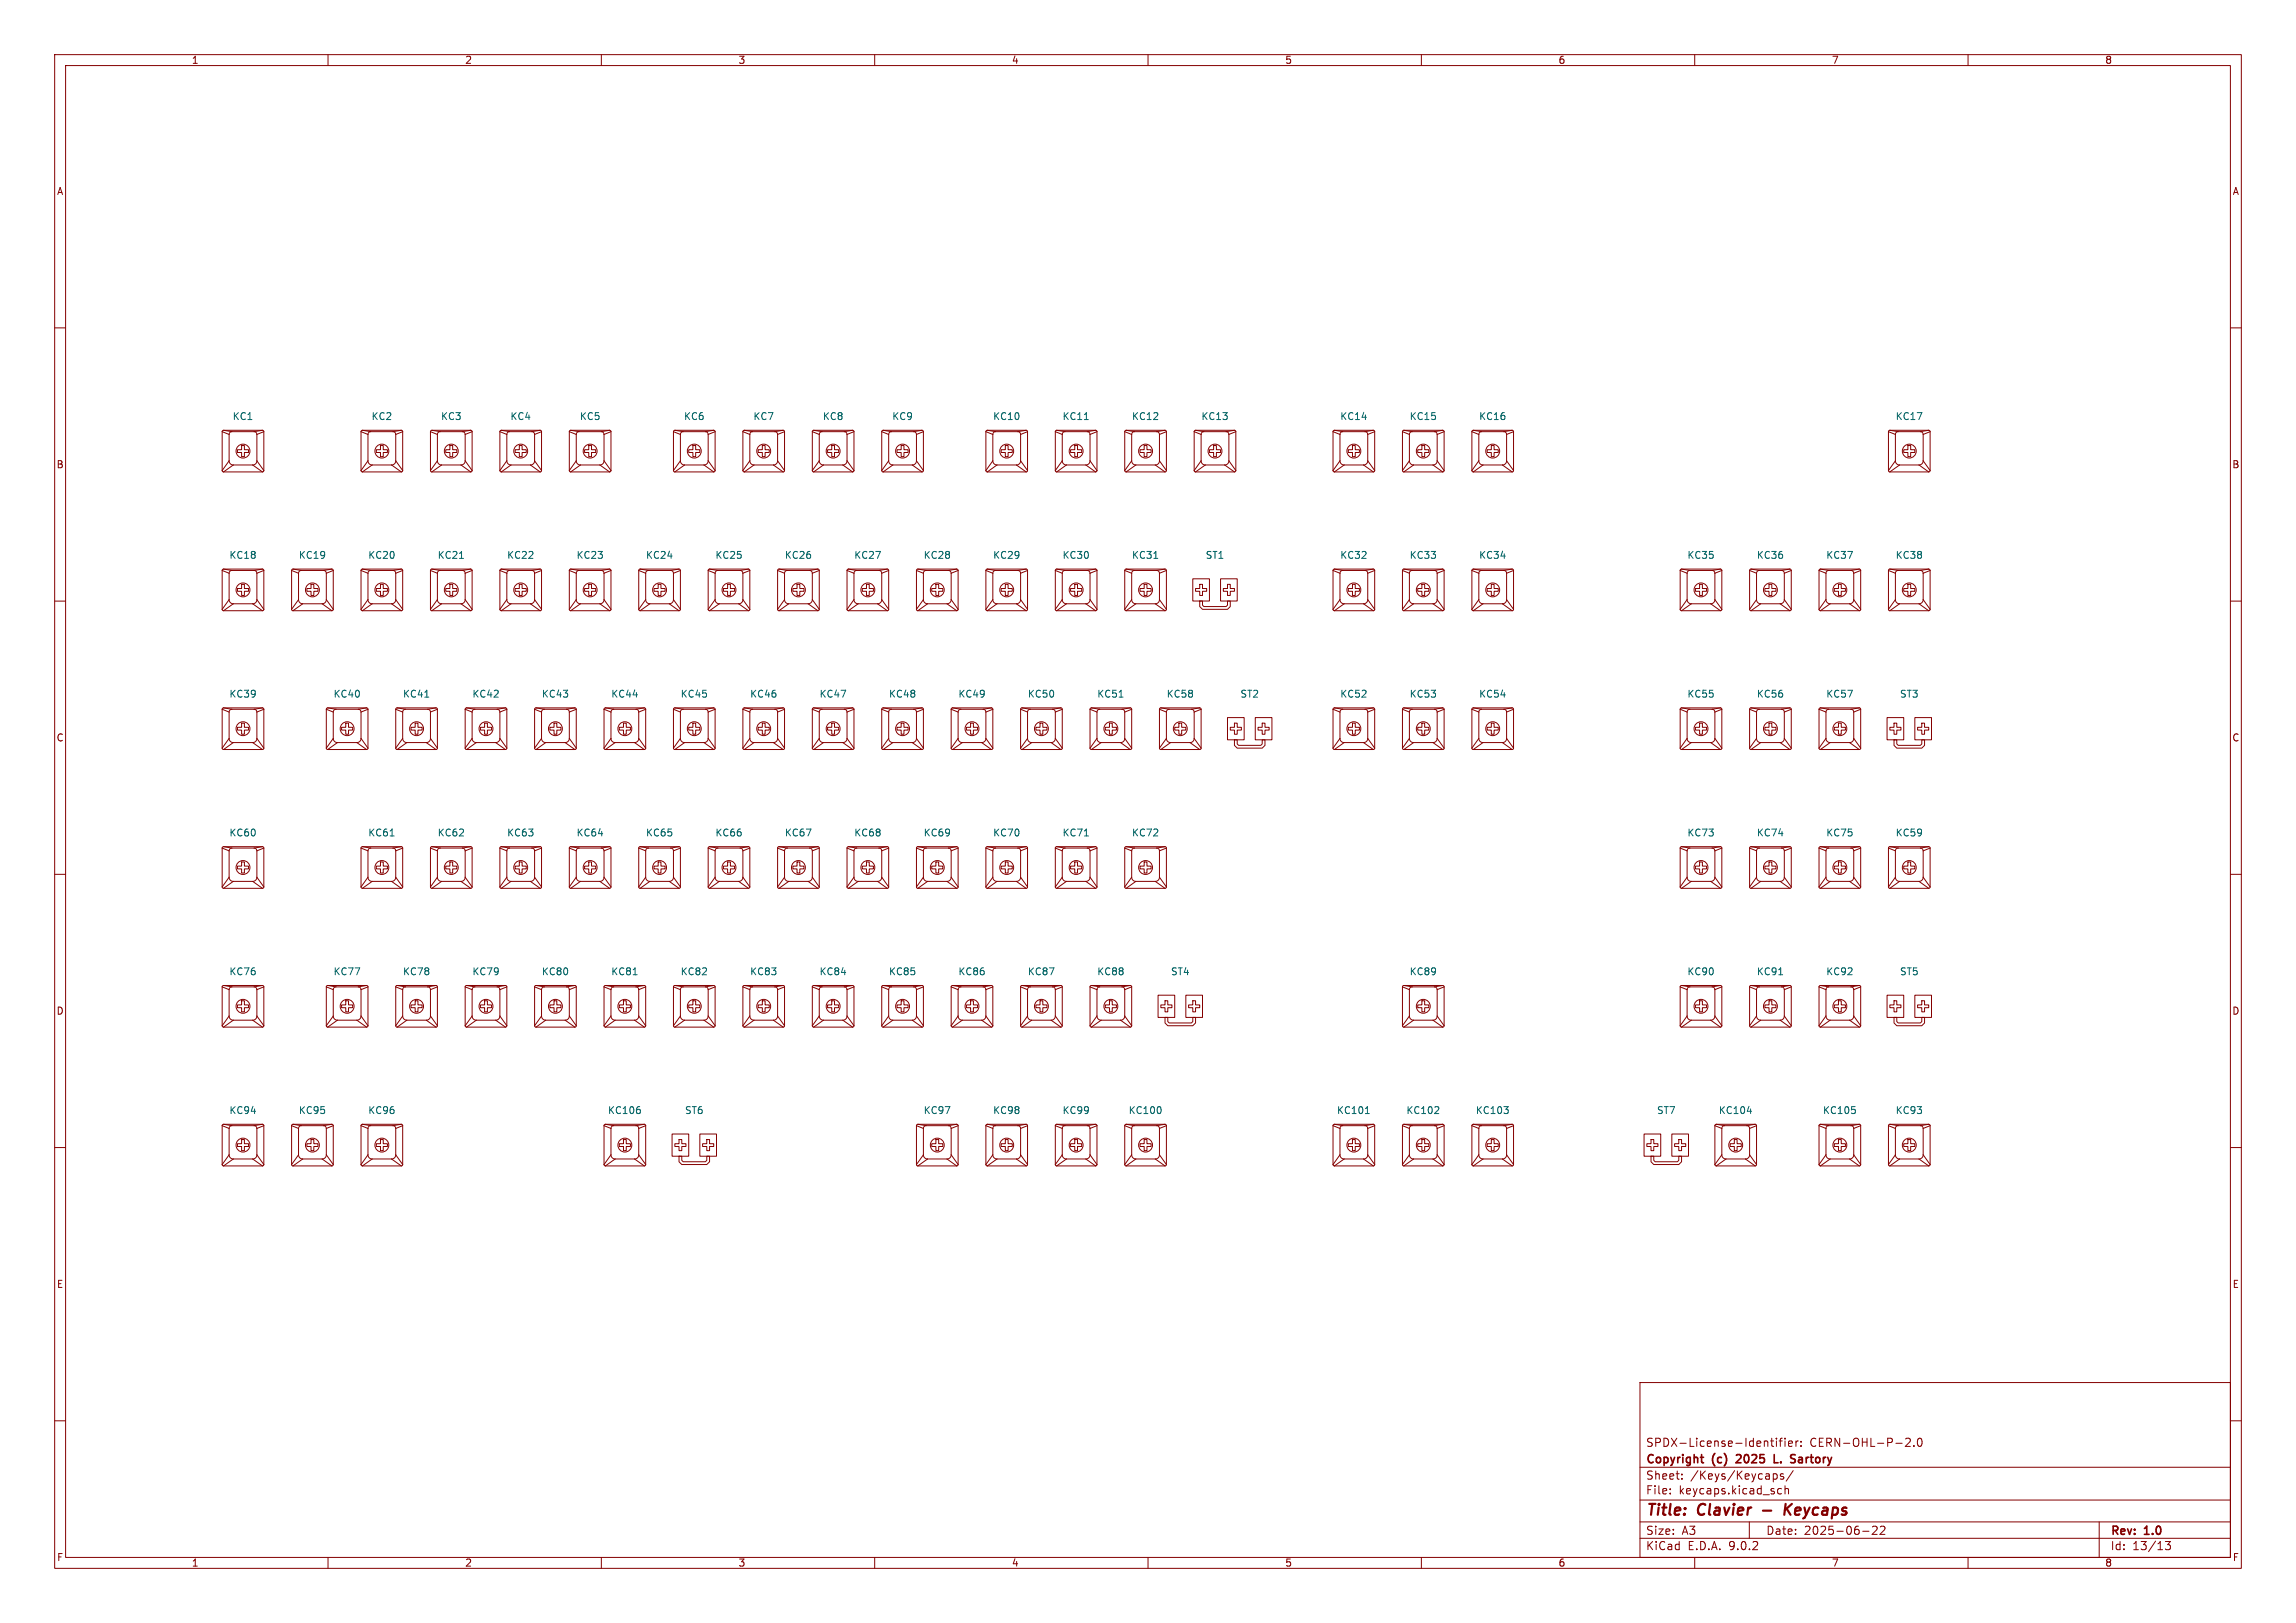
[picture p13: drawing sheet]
<svg xmlns="http://www.w3.org/2000/svg" width="420mm" height="297mm" viewBox="0 0 420 297" stroke-linecap="round" stroke-linejoin="round" font-family="sans-serif">
<defs><g id="words">
<g font-size="2.8" fill="#840000">
<text x="301" y="277.9">Title:</text>
<text x="310.6" y="277.9">Clavier</text>
<text x="328.1" y="277.9">Keycaps</text>
</g>
<g font-size="2.1" fill="#840000">
<text x="301" y="268.2">Copyright</text>
<text x="301" y="265">SPDX-License-Identifier:</text>
<text x="313.3" y="268.2">(c)</text>
<text x="318.3" y="268.2">2025</text>
<text x="325.8" y="268.2">L.</text>
<text x="329.5" y="268.2">Sartory</text>
<text x="331" y="265">CERN-OHL-P-2.0</text>
<text x="301" y="273.7">File:</text>
<text x="301" y="271">Sheet:</text>
<text x="307.1" y="273.7">keycaps.kicad_sch</text>
<text x="309.2" y="271">/Keys/Keycaps/</text>
<text x="301" y="281.1">Size:</text>
<text x="307.6" y="281.1">A3</text>
<text x="323" y="281.1">Date:</text>
<text x="330" y="281.1">2025-06-22</text>
<text x="386" y="281.3">Rev:</text>
<text x="392.4" y="281.3">1.0</text>
<text x="301" y="283.9">KiCad</text>
<text x="308.7" y="283.9">E.D.A.</text>
<text x="316.3" y="283.9">9.0.2</text>
<text x="386" y="283.9">Id:</text>
<text x="390.1" y="283.9">13/13</text>
</g>
<g font-size="1.8" fill="#840000">
<text x="35" y="11.9">1</text>
<text x="85" y="11.9">2</text>
<text x="135" y="11.9">3</text>
<text x="185" y="11.9">4</text>
<text x="235" y="11.9">5</text>
<text x="285" y="11.9">6</text>
<text x="335" y="11.9">7</text>
<text x="385" y="11.9">8</text>
<text x="10.3" y="35.9">A</text>
<text x="408.3" y="35.9">A</text>
<text x="10.3" y="85.9">B</text>
<text x="408.2" y="85.9">B</text>
<text x="10.3" y="135.9">C</text>
<text x="408.2" y="135.9">C</text>
<text x="10.3" y="185.9">D</text>
<text x="408.2" y="185.9">D</text>
<text x="10.3" y="235.9">E</text>
<text x="408.3" y="235.9">E</text>
<text x="10.3" y="285.9">F</text>
<text x="35" y="286.9">1</text>
<text x="85" y="286.9">2</text>
<text x="135" y="286.9">3</text>
<text x="185" y="286.9">4</text>
<text x="235" y="286.9">5</text>
<text x="285" y="286.9">6</text>
<text x="335" y="286.9">7</text>
<text x="385" y="286.9">8</text>
<text x="408.3" y="285.9">F</text>
</g>
<g font-size="1.8" fill="#006464">
<text x="42.5" y="77.1">KC1</text>
<text x="67.9" y="77.1">KC2</text>
<text x="80.6" y="77.1">KC3</text>
<text x="93.3" y="77.1">KC4</text>
<text x="106" y="77.1">KC5</text>
<text x="125" y="77.1">KC6</text>
<text x="137.7" y="77.1">KC7</text>
<text x="150.4" y="77.1">KC8</text>
<text x="163.1" y="77.1">KC9</text>
<text x="181.6" y="77.1">KC10</text>
<text x="194.3" y="77.1">KC11</text>
<text x="207" y="77.1">KC12</text>
<text x="219.7" y="77.1">KC13</text>
<text x="245.1" y="77.1">KC14</text>
<text x="257.8" y="77.1">KC15</text>
<text x="270.5" y="77.1">KC16</text>
<text x="346.7" y="77.1">KC17</text>
<text x="41.9" y="102.5">KC18</text>
<text x="54.6" y="102.5">KC19</text>
<text x="67.3" y="102.5">KC20</text>
<text x="80" y="102.5">KC21</text>
<text x="92.7" y="102.5">KC22</text>
<text x="105.4" y="102.5">KC23</text>
<text x="118.1" y="102.5">KC24</text>
<text x="130.8" y="102.5">KC25</text>
<text x="143.5" y="102.5">KC26</text>
<text x="156.2" y="102.5">KC27</text>
<text x="168.9" y="102.5">KC28</text>
<text x="181.6" y="102.5">KC29</text>
<text x="194.3" y="102.5">KC30</text>
<text x="207" y="102.5">KC31</text>
<text x="220.5" y="102.5">ST1</text>
<text x="245.1" y="102.5">KC32</text>
<text x="257.8" y="102.5">KC33</text>
<text x="270.5" y="102.5">KC34</text>
<text x="308.6" y="102.5">KC35</text>
<text x="321.3" y="102.5">KC36</text>
<text x="334" y="102.5">KC37</text>
<text x="346.7" y="102.5">KC38</text>
<text x="41.9" y="127.9">KC39</text>
<text x="60.9" y="127.9">KC40</text>
<text x="73.6" y="127.9">KC41</text>
<text x="86.3" y="127.9">KC42</text>
<text x="99" y="127.9">KC43</text>
<text x="111.7" y="127.9">KC44</text>
<text x="124.4" y="127.9">KC45</text>
<text x="137.1" y="127.9">KC46</text>
<text x="149.8" y="127.9">KC47</text>
<text x="162.5" y="127.9">KC48</text>
<text x="175.2" y="127.9">KC49</text>
<text x="187.9" y="127.9">KC50</text>
<text x="200.6" y="127.9">KC51</text>
<text x="213.3" y="127.9">KC58</text>
<text x="226.8" y="127.9">ST2</text>
<text x="245.1" y="127.9">KC52</text>
<text x="257.8" y="127.9">KC53</text>
<text x="270.5" y="127.9">KC54</text>
<text x="308.6" y="127.9">KC55</text>
<text x="321.3" y="127.9">KC56</text>
<text x="334" y="127.9">KC57</text>
<text x="347.5" y="127.9">ST3</text>
<text x="41.9" y="153.3">KC60</text>
<text x="67.3" y="153.3">KC61</text>
<text x="80" y="153.3">KC62</text>
<text x="92.7" y="153.3">KC63</text>
<text x="105.4" y="153.3">KC64</text>
<text x="118.1" y="153.3">KC65</text>
<text x="130.8" y="153.3">KC66</text>
<text x="143.5" y="153.3">KC67</text>
<text x="156.2" y="153.3">KC68</text>
<text x="168.9" y="153.3">KC69</text>
<text x="181.6" y="153.3">KC70</text>
<text x="194.3" y="153.3">KC71</text>
<text x="207" y="153.3">KC72</text>
<text x="308.6" y="153.3">KC73</text>
<text x="321.3" y="153.3">KC74</text>
<text x="334" y="153.3">KC75</text>
<text x="346.7" y="153.3">KC59</text>
<text x="41.9" y="178.7">KC76</text>
<text x="60.9" y="178.7">KC77</text>
<text x="73.6" y="178.7">KC78</text>
<text x="86.3" y="178.7">KC79</text>
<text x="99" y="178.7">KC80</text>
<text x="111.7" y="178.7">KC81</text>
<text x="124.4" y="178.7">KC82</text>
<text x="137.1" y="178.7">KC83</text>
<text x="149.8" y="178.7">KC84</text>
<text x="162.5" y="178.7">KC85</text>
<text x="175.2" y="178.7">KC86</text>
<text x="187.9" y="178.7">KC87</text>
<text x="200.6" y="178.7">KC88</text>
<text x="214.1" y="178.7">ST4</text>
<text x="257.8" y="178.7">KC89</text>
<text x="308.6" y="178.7">KC90</text>
<text x="321.3" y="178.7">KC91</text>
<text x="334" y="178.7">KC92</text>
<text x="347.5" y="178.7">ST5</text>
<text x="41.9" y="204.1">KC94</text>
<text x="54.6" y="204.1">KC95</text>
<text x="67.3" y="204.1">KC96</text>
<text x="111.1" y="204.1">KC106</text>
<text x="125.2" y="204.1">ST6</text>
<text x="168.9" y="204.1">KC97</text>
<text x="181.6" y="204.1">KC98</text>
<text x="194.3" y="204.1">KC99</text>
<text x="206.4" y="204.1">KC100</text>
<text x="244.5" y="204.1">KC101</text>
<text x="257.2" y="204.1">KC102</text>
<text x="269.9" y="204.1">KC103</text>
<text x="303" y="204.1">ST7</text>
<text x="314.3" y="204.1">KC104</text>
<text x="333.4" y="204.1">KC105</text>
<text x="346.7" y="204.1">KC93</text>
</g>
</g></defs>
<g fill="none" stroke="#840000" stroke-width=".18">
<path d="M10 10h400v277h-400zM12 12h396v273h-396zM60 10v2M110 10v2M160 10v2M210 10v2M260 10v2M310 10v2M360 10v2M10 60h2M40.6 79v7.1M40.6 79l1.3 .5"/>
<path d="M40.9 78.7l-.3 .3M40.9 78.7h7.1M40.9 78.7l1.5 .3M41.9 79.5v4.8M42.4 79l-.3 .1-.2 .4M42.4 79h4.1M46.5 79l.3 .1 .2 .4M48 78.7l.3 .3M48 78.7l-1.5 .3M48.3 79l-1.3 .5v4.8M48.3 79v7.1M66 79l1.3 .5"/>
<path d="M66 79v7.1M66.3 78.7l-.3 .3M66.3 78.7h7.1M66.3 78.7l1.5 .3M67.3 79.5v4.8M67.8 79l-.3 .1-.2 .4M67.8 79h4.1M71.9 79l.3 .1 .2 .4M72.4 79.5v4.8M73.4 78.7l.3 .3M73.4 78.7l-1.5 .3M73.7 79v7.1"/>
<path d="M73.7 79l-1.3 .5M78.7 79l1.3 .5M78.7 79v7.1M79 78.7l-.3 .3M79 78.7h7.1M79 78.7l1.5 .3M80 79.5v4.8M80.5 79l-.3 .1-.2 .4M80.5 79h4.1M84.6 79l.3 .1 .2 .4M85.1 79.5v4.8M86.1 78.7l.3 .3"/>
<path d="M86.1 78.7l-1.5 .3M86.4 79v7.1M86.4 79l-1.3 .5M91.4 79v7.1M91.4 79l1.3 .5M91.7 78.7l-.3 .3M91.7 78.7h7.1M91.7 78.7l1.5 .3M92.7 79.5v4.8M93.2 79l-.3 .1-.2 .4M93.2 79h4.1M97.3 79l.3 .1 .2 .4"/>
<path d="M97.8 79.5v4.8M98.8 78.7l.3 .3M98.8 78.7l-1.5 .3M99.1 79v7.1M99.1 79l-1.3 .5M104.1 79v7.1M104.1 79l1.3 .5M104.4 78.7l-.3 .3M104.4 78.7h7.1M104.4 78.7l1.5 .3M105.4 79.5v4.8M105.9 79l-.3 .1-.2 .4"/>
<path d="M105.9 79h4.1M110 79l.3 .1 .2 .4M110.5 79.5v4.8M111.5 78.7l.3 .3M111.5 78.7l-1.5 .3M111.8 79v7.1M111.8 79l-1.3 .5M123.2 79v7.1M123.2 79l1.3 .5M123.4 78.7l-.2 .3M123.4 78.7l1.6 .3M123.4 78.7h7.2"/>
<path d="M124.5 79.5v4.8M125 79l-.4 .1-.1 .4M125 79h4M129 79l.4 .1 .1 .4M129.5 79.5v4.8M130.6 78.7l.2 .3M130.6 78.7l-1.6 .3M130.8 79l-1.3 .5M130.8 79v7.1M135.9 79v7.1M135.9 79l1.3 .5M136.1 78.7l-.2 .3"/>
<path d="M136.1 78.7h7.2M136.1 78.7l1.6 .3M137.2 79.5v4.8M137.7 79l-.4 .1-.1 .4M137.7 79h4M141.7 79l.4 .1 .1 .4M142.2 79.5v4.8M143.3 78.7l.2 .3M143.3 78.7l-1.6 .3M143.5 79v7.1M143.5 79l-1.3 .5M148.6 79v7.1"/>
<path d="M148.6 79l1.3 .5M148.8 78.7l-.2 .3M148.8 78.7h7.2M148.8 78.7l1.6 .3M149.9 79.5v4.8M150.4 79l-.4 .1-.1 .4M150.4 79h4M154.4 79l.4 .1 .1 .4M154.9 79.5v4.8M156 78.7l.2 .3M156 78.7l-1.6 .3M156.2 79v7.1"/>
<path d="M156.2 79l-1.3 .5M161.3 79v7.1M161.3 79l1.3 .5M161.5 78.7l-.2 .3M161.5 78.7h7.2M161.5 78.7l1.6 .3M162.6 79.5v4.8M163.1 79l-.4 .1-.1 .4M163.1 79h4M167.1 79l.4 .1 .1 .4M167.6 79.5v4.8M168.7 78.7l.2 .3"/>
<path d="M168.7 78.7l-1.6 .3M168.9 79v7.1M168.9 79l-1.3 .5M180.3 79v7.1M180.3 79l1.3 .5M180.6 78.7l-.3 .3M180.6 78.7h7.1M180.6 78.7l1.5 .3M181.6 79.5v4.8M182.1 79l-.3 .1-.2 .4M182.1 79h4.1M186.2 79l.3 .1 .2 .4"/>
<path d="M186.7 79.5v4.8M187.7 78.7l.3 .3M187.7 78.7l-1.5 .3M188 79v7.1M188 79l-1.3 .5M193 79v7.1M193 79l1.3 .5M193.3 78.7l-.3 .3M193.3 78.7h7.1M193.3 78.7l1.5 .3M194.3 79.5v4.8M194.8 79l-.3 .1-.2 .4"/>
<path d="M194.8 79h4.1M198.9 79l.3 .1 .2 .4M199.4 79.5v4.8M200.4 78.7l.3 .3M200.4 78.7l-1.5 .3M200.7 79v7.1M200.7 79l-1.3 .5M205.7 79v7.1M205.7 79l1.3 .5M206 78.7l-.3 .3M206 78.7h7.1M206 78.7l1.5 .3"/>
<path d="M207 79.5v4.8M207.5 79l-.3 .1-.2 .4M207.5 79h4.1M211.6 79l.3 .1 .2 .4M212.1 79.5v4.8M213.1 78.7l.3 .3M213.1 78.7l-1.5 .3M213.4 79v7.1M213.4 79l-1.3 .5M218.4 79v7.1M218.4 79l1.3 .5M218.7 78.7l-.3 .3"/>
<path d="M218.7 78.7h7.1M218.7 78.7l1.5 .3M219.7 79.5v4.8M220.2 79l-.3 .1-.2 .4M220.2 79h4.1M224.3 79l.3 .1 .2 .4M225.8 78.7l.3 .3M225.8 78.7l-1.5 .3M226.1 79l-1.3 .5v4.8M226.1 79v7.1M243.8 79v7.1M243.8 79l1.3 .5"/>
<path d="M244.1 78.7l-.3 .3M244.1 78.7h7.1M244.1 78.7l1.5 .3M245.1 79.5v4.8M245.6 79l-.3 .1-.2 .4M245.6 79h4.1M249.7 79l.3 .1 .2 .4M250.2 79.5v4.8M251.2 78.7l.3 .3M251.2 78.7l-1.5 .3M251.5 79v7.1M251.5 79l-1.3 .5"/>
<path d="M256.5 79v7.1M256.5 79l1.3 .5M256.8 78.7l-.3 .3M256.8 78.7h7.1M256.8 78.7l1.5 .3M257.8 79.5v4.8M258.3 79l-.3 .1-.2 .4M258.3 79h4.1M262.4 79l.3 .1 .2 .4M262.9 79.5v4.8M263.9 78.7l.3 .3M263.9 78.7l-1.5 .3"/>
<path d="M264.2 79v7.1M264.2 79l-1.3 .5M269.2 79v7.1M269.2 79l1.3 .5M269.5 78.7l-.3 .3M269.5 78.7h7.1M269.5 78.7l1.5 .3M270.5 79.5v4.8M271 79l-.3 .1-.2 .4M271 79h4.1M275.1 79l.3 .1 .2 .4M275.6 79.5v4.8"/>
<path d="M276.6 78.7l.3 .3M276.6 78.7l-1.5 .3M276.9 79v7.1M276.9 79l-1.3 .5M345.4 79v7.1M345.4 79l1.3 .5M345.7 78.7l-.3 .3M345.7 78.7h7.1M345.7 78.7l1.5 .3M346.7 79.5v4.8M347.2 79l-.3 .1-.2 .4M347.2 79h4.1"/>
<path d="M351.3 79l.3 .1 .2 .4M351.8 79.5v4.8M352.8 78.7l.3 .3M352.8 78.7l-1.5 .3M353.1 79v7.1M353.1 79l-1.3 .5M408 60h2M40.6 86.1l.3 .3M40.9 86.4h7.1M41.9 84.3a.76 .76 0 0 0 .8 .8M41.9 84.3l-1.3 1.8M42.7 85.1h3.5"/>
<path d="M42.7 85.1l-1.8 1.3M43.4 82.3h.8v-.8h.5v.8h.8v.5h-.8v.8h-.5v-.8h-.8zM46.2 85.1l1.8 1.3M47 84.3a.76 .76 0 0 1-.8 .8M47 84.3l1.3 1.8M48.3 86.1l-.3 .3M66 86.1l.3 .3M66.3 86.4h7.1M67.3 84.3a.76 .76 0 0 0 .8 .8M67.3 84.3l-1.3 1.8M68.1 85.1h3.5M68.1 85.1l-1.8 1.3"/>
<path d="M69.6 81.5h.5v.8h.8v.5h-.8v.8h-.5v-.8h-.8v-.5h.8zM71.6 85.1l1.8 1.3M72.4 84.3a.76 .76 0 0 1-.8 .8M72.4 84.3l1.3 1.8M73.7 86.1l-.3 .3M78.7 86.1l.3 .3M79 86.4h7.1M80 84.3a.76 .76 0 0 0 .8 .8M80 84.3l-1.3 1.8M80.8 85.1h3.5M80.8 85.1l-1.8 1.3M82.3 81.5h.5v.8h.8v.5h-.8v.8h-.5v-.8h-.8v-.5h.8z"/>
<path d="M84.3 85.1l1.8 1.3M85.1 84.3a.76 .76 0 0 1-.8 .8M85.1 84.3l1.3 1.8M86.4 86.1l-.3 .3M91.4 86.1l.3 .3M91.7 86.4h7.1M92.7 84.3a.76 .76 0 0 0 .8 .8M92.7 84.3l-1.3 1.8M93.5 85.1h3.5M93.5 85.1l-1.8 1.3M94.2 82.3h.8v-.8h.5v.8h.8v.5h-.8v.8h-.5v-.8h-.8zM97 85.1l1.8 1.3"/>
<path d="M97.8 84.3a.76 .76 0 0 1-.8 .8M97.8 84.3l1.3 1.8M99.1 86.1l-.3 .3M104.1 86.1l.3 .3M104.4 86.4h7.1M105.4 84.3a.76 .76 0 0 0 .8 .8M105.4 84.3l-1.3 1.8M106.2 85.1h3.5M106.2 85.1l-1.8 1.3M106.9 82.3h.8v-.8h.5v.8h.8v.5h-.8v.8h-.5v-.8h-.8zM109.7 85.1l1.8 1.3M110.5 84.3a.76 .76 0 0 1-.8 .8"/>
<path d="M110.5 84.3l1.3 1.8M111.8 86.1l-.3 .3M123.2 86.1l.2 .3M123.4 86.4h7.2M124.5 84.3a.76 .76 0 0 0 .7 .8M124.5 84.3l-1.3 1.8M125.2 85.1l-1.8 1.3M125.2 85.1h3.6M126.7 81.5h.6v.8h.7v.5h-.7v.8h-.6v-.8h-.7v-.5h.7zM128.8 85.1l1.8 1.3M129.5 84.3a.76 .76 0 0 1-.7 .8M129.5 84.3l1.3 1.8"/>
<path d="M130.8 86.1l-.2 .3M135.9 86.1l.2 .3M136.1 86.4h7.2M137.2 84.3a.76 .76 0 0 0 .7 .8M137.2 84.3l-1.3 1.8M137.9 85.1h3.6M137.9 85.1l-1.8 1.3M139.4 81.5h.6v.8h.7v.5h-.7v.8h-.6v-.8h-.7v-.5h.7zM141.5 85.1l1.8 1.3M142.2 84.3a.76 .76 0 0 1-.7 .8M142.2 84.3l1.3 1.8M143.5 86.1l-.2 .3"/>
<path d="M148.6 86.1l.2 .3M148.8 86.4h7.2M149.9 84.3a.76 .76 0 0 0 .7 .8M149.9 84.3l-1.3 1.8M150.6 85.1h3.6M150.6 85.1l-1.8 1.3M151.4 82.3h.7v-.8h.6v.8h.7v.5h-.7v.8h-.6v-.8h-.7zM154.2 85.1l1.8 1.3M154.9 84.3a.76 .76 0 0 1-.7 .8M154.9 84.3l1.3 1.8M156.2 86.1l-.2 .3M161.3 86.1l.2 .3"/>
<path d="M161.5 86.4h7.2M162.6 84.3a.76 .76 0 0 0 .7 .8M162.6 84.3l-1.3 1.8M163.3 85.1h3.6M163.3 85.1l-1.8 1.3M164.1 82.3h.7v-.8h.6v.8h.7v.5h-.7v.8h-.6v-.8h-.7zM166.9 85.1l1.8 1.3M167.6 84.3a.76 .76 0 0 1-.7 .8M167.6 84.3l1.3 1.8M168.9 86.1l-.2 .3M180.3 86.1l.3 .3M180.6 86.4h7.1"/>
<path d="M181.6 84.3a.76 .76 0 0 0 .8 .8M181.6 84.3l-1.3 1.8M182.4 85.1h3.5M182.4 85.1l-1.8 1.3M183.1 82.3h.8v-.8h.5v.8h.8v.5h-.8v.8h-.5v-.8h-.8zM185.9 85.1l1.8 1.3M186.7 84.3a.76 .76 0 0 1-.8 .8M186.7 84.3l1.3 1.8M188 86.1l-.3 .3M193 86.1l.3 .3M193.3 86.4h7.1M194.3 84.3a.76 .76 0 0 0 .8 .8"/>
<path d="M194.3 84.3l-1.3 1.8M195.1 85.1h3.5M195.1 85.1l-1.8 1.3M195.8 82.3h.8v-.8h.5v.8h.8v.5h-.8v.8h-.5v-.8h-.8zM198.6 85.1l1.8 1.3M199.4 84.3a.76 .76 0 0 1-.8 .8M199.4 84.3l1.3 1.8M200.7 86.1l-.3 .3M205.7 86.1l.3 .3M206 86.4h7.1M207 84.3a.76 .76 0 0 0 .8 .8M207 84.3l-1.3 1.8"/>
<path d="M207.8 85.1h3.5M207.8 85.1l-1.8 1.3M209.3 81.5h.5v.8h.8v.5h-.8v.8h-.5v-.8h-.8v-.5h.8zM211.3 85.1l1.8 1.3M212.1 84.3a.76 .76 0 0 1-.8 .8M212.1 84.3l1.3 1.8M213.4 86.1l-.3 .3M218.4 86.1l.3 .3M218.7 86.4h7.1M219.7 84.3a.76 .76 0 0 0 .8 .8M219.7 84.3l-1.3 1.8M220.5 85.1h3.5"/>
<path d="M220.5 85.1l-1.8 1.3M221.2 82.3h.8v-.8h.5v.8h.8v.5h-.8v.8h-.5v-.8h-.8zM224 85.1l1.8 1.3M224.8 84.3a.76 .76 0 0 1-.8 .8M224.8 84.3l1.3 1.8M226.1 86.1l-.3 .3M243.8 86.1l.3 .3M244.1 86.4h7.1M245.1 84.3a.76 .76 0 0 0 .8 .8M245.1 84.3l-1.3 1.8M245.9 85.1h3.5M245.9 85.1l-1.8 1.3"/>
<path d="M247.4 81.5h.5v.8h.8v.5h-.8v.8h-.5v-.8h-.8v-.5h.8zM249.4 85.1l1.8 1.3M250.2 84.3a.76 .76 0 0 1-.8 .8M250.2 84.3l1.3 1.8M251.5 86.1l-.3 .3M256.5 86.1l.3 .3M256.8 86.4h7.1M257.8 84.3a.76 .76 0 0 0 .8 .8M257.8 84.3l-1.3 1.8M258.6 85.1h3.5M258.6 85.1l-1.8 1.3M260.1 81.5h.5v.8h.8v.5h-.8v.8h-.5v-.8h-.8v-.5h.8z"/>
<path d="M262.1 85.1l1.8 1.3M262.9 84.3a.76 .76 0 0 1-.8 .8M262.9 84.3l1.3 1.8M264.2 86.1l-.3 .3M269.2 86.1l.3 .3M269.5 86.4h7.1M270.5 84.3a.76 .76 0 0 0 .8 .8M270.5 84.3l-1.3 1.8M271.3 85.1h3.5M271.3 85.1l-1.8 1.3M272.8 81.5h.5v.8h.8v.5h-.8v.8h-.5v-.8h-.8v-.5h.8zM274.8 85.1l1.8 1.3"/>
<path d="M275.6 84.3a.76 .76 0 0 1-.8 .8M275.6 84.3l1.3 1.8M276.9 86.1l-.3 .3M345.4 86.1l.3 .3M345.7 86.4h7.1M346.7 84.3a.76 .76 0 0 0 .8 .8M346.7 84.3l-1.3 1.8M347.5 85.1h3.5M347.5 85.1l-1.8 1.3M348.2 82.3h.8v-.8h.5v.8h.8v.5h-.8v.8h-.5v-.8h-.8zM351 85.1l1.8 1.3M351.8 84.3a.76 .76 0 0 1-.8 .8"/>
<path d="M351.8 84.3l1.3 1.8M353.1 86.1l-.3 .3M10 110h2M40.6 111.5l.3 .3M40.6 104.4v7.1M40.6 104.4l1.3 .5M40.9 104.1l-.3 .3M40.9 111.8h7.1M40.9 104.1h7.1M40.9 104.1l1.5 .3M41.9 109.7a.76 .76 0 0 0 .8 .8M41.9 104.9v4.8"/>
<path d="M41.9 109.7l-1.3 1.8M42.4 104.4l-.3 .1-.2 .4M42.4 104.4h4.1M42.7 110.5h3.5M42.7 110.5l-1.8 1.3M44.2 106.9h.5v.8h.8v.5h-.8v.8h-.5v-.8h-.8v-.5h.8zM46.2 110.5l1.8 1.3M46.5 104.4l.3 .1 .2 .4M47 109.7a.76 .76 0 0 1-.8 .8M47 109.7l1.3 1.8M48 104.1l.3 .3M48 104.1l-1.5 .3"/>
<path d="M48.3 111.5l-.3 .3M48.3 104.4l-1.3 .5v4.8M48.3 104.4v7.1M53.3 111.5l.3 .3M53.3 104.4v7.1M53.3 104.4l1.3 .5M53.6 104.1l-.3 .3M53.6 111.8h7.1M53.6 104.1h7.1M53.6 104.1l1.5 .3M54.6 109.7a.76 .76 0 0 0 .8 .8M54.6 104.9v4.8"/>
<path d="M54.6 109.7l-1.3 1.8M55.1 104.4l-.3 .1-.2 .4M55.1 104.4h4.1M55.4 110.5h3.5M55.4 110.5l-1.8 1.3M56.9 106.9h.5v.8h.8v.5h-.8v.8h-.5v-.8h-.8v-.5h.8zM58.9 110.5l1.8 1.3M59.2 104.4l.3 .1 .2 .4M59.7 109.7a.76 .76 0 0 1-.8 .8M59.7 104.9v4.8M59.7 109.7l1.3 1.8M60.7 104.1l.3 .3"/>
<path d="M60.7 104.1l-1.5 .3M61 111.5l-.3 .3M61 104.4v7.1M61 104.4l-1.3 .5M66 111.5l.3 .3M66 104.4v7.1M66 104.4l1.3 .5M66.3 104.1l-.3 .3M66.3 111.8h7.1M66.3 104.1h7.1M66.3 104.1l1.5 .3M67.3 109.7a.76 .76 0 0 0 .8 .8"/>
<path d="M67.3 109.7l-1.3 1.8M67.3 104.9v4.8M67.8 104.4l-.3 .1-.2 .4M67.8 104.4h4.1M68.1 110.5h3.5M68.1 110.5l-1.8 1.3M69.6 106.9h.5v.8h.8v.5h-.8v.8h-.5v-.8h-.8v-.5h.8zM71.6 110.5l1.8 1.3M71.9 104.4l.3 .1 .2 .4M72.4 109.7a.76 .76 0 0 1-.8 .8M72.4 104.9v4.8M72.4 109.7l1.3 1.8"/>
<path d="M73.4 104.1l.3 .3M73.4 104.1l-1.5 .3M73.7 111.5l-.3 .3M73.7 104.4l-1.3 .5M73.7 104.4v7.1M78.7 111.5l.3 .3M78.7 104.4v7.1M78.7 104.4l1.3 .5M79 104.1l-.3 .3M79 111.8h7.1M79 104.1h7.1M79 104.1l1.5 .3"/>
<path d="M80 109.7a.76 .76 0 0 0 .8 .8M80 109.7l-1.3 1.8M80 104.9v4.8M80.5 104.4l-.3 .1-.2 .4M80.5 104.4h4.1M80.8 110.5h3.5M80.8 110.5l-1.8 1.3M82.3 106.9h.5v.8h.8v.5h-.8v.8h-.5v-.8h-.8v-.5h.8zM84.3 110.5l1.8 1.3M84.6 104.4l.3 .1 .2 .4M85.1 109.7a.76 .76 0 0 1-.8 .8M85.1 104.9v4.8"/>
<path d="M85.1 109.7l1.3 1.8M86.1 104.1l.3 .3M86.1 104.1l-1.5 .3M86.4 111.5l-.3 .3M86.4 104.4l-1.3 .5M86.4 104.4v7.1M91.4 111.5l.3 .3M91.4 104.4v7.1M91.4 104.4l1.3 .5M91.7 104.1l-.3 .3M91.7 111.8h7.1M91.7 104.1h7.1"/>
<path d="M91.7 104.1l1.5 .3M92.7 109.7a.76 .76 0 0 0 .8 .8M92.7 104.9v4.8M92.7 109.7l-1.3 1.8M93.2 104.4l-.3 .1-.2 .4M93.2 104.4h4.1M93.5 110.5h3.5M93.5 110.5l-1.8 1.3M95 106.9h.5v.8h.8v.5h-.8v.8h-.5v-.8h-.8v-.5h.8zM97 110.5l1.8 1.3M97.3 104.4l.3 .1 .2 .4M97.8 109.7a.76 .76 0 0 1-.8 .8"/>
<path d="M97.8 104.9v4.8M97.8 109.7l1.3 1.8M98.8 104.1l.3 .3M98.8 104.1l-1.5 .3M99.1 111.5l-.3 .3M99.1 104.4v7.1M99.1 104.4l-1.3 .5M104.1 111.5l.3 .3M104.1 104.4v7.1M104.1 104.4l1.3 .5M104.4 104.1l-.3 .3M104.4 111.8h7.1"/>
<path d="M104.4 104.1h7.1M104.4 104.1l1.5 .3M105.4 109.7a.76 .76 0 0 0 .8 .8M105.4 104.9v4.8M105.4 109.7l-1.3 1.8M105.9 104.4l-.3 .1-.2 .4M105.9 104.4h4.1M106.2 110.5h3.5M106.2 110.5l-1.8 1.3M107.7 106.9h.5v.8h.8v.5h-.8v.8h-.5v-.8h-.8v-.5h.8zM109.7 110.5l1.8 1.3M110 104.4l.3 .1 .2 .4"/>
<path d="M110.5 109.7a.76 .76 0 0 1-.8 .8M110.5 104.9v4.8M110.5 109.7l1.3 1.8M111.5 104.1l.3 .3M111.5 104.1l-1.5 .3M111.8 111.5l-.3 .3M111.8 104.4v7.1M111.8 104.4l-1.3 .5M116.8 111.5l.3 .3M116.8 104.4v7.1M116.8 104.4l1.3 .5M117.1 104.1l-.3 .3"/>
<path d="M117.1 111.8h7.1M117.1 104.1h7.1M117.1 104.1l1.5 .3M118.1 109.7a.76 .76 0 0 0 .8 .8M118.1 109.7l-1.3 1.8M118.1 104.9v4.8M118.6 104.4l-.3 .1-.2 .4M118.6 104.4h4.1M118.9 110.5h3.5M118.9 110.5l-1.8 1.3M120.4 106.9h.5v.8h.8v.5h-.8v.8h-.5v-.8h-.8v-.5h.8zM122.4 110.5l1.8 1.3"/>
<path d="M122.7 104.4l.3 .1 .2 .4M123.2 109.7a.76 .76 0 0 1-.8 .8M123.2 104.9v4.8M123.2 109.7l1.3 1.8M124.2 104.1l.3 .3M124.2 104.1l-1.5 .3M124.5 111.5l-.3 .3M124.5 104.4v7.1M124.5 104.4l-1.3 .5M129.5 111.5l.3 .3M129.5 104.4v7.1M129.5 104.4l1.3 .5"/>
<path d="M129.8 104.1l-.3 .3M129.8 111.8h7.1M129.8 104.1h7.1M129.8 104.1l1.5 .3M130.8 109.7a.76 .76 0 0 0 .8 .8M130.8 104.9v4.8M130.8 109.7l-1.3 1.8M131.3 104.4l-.3 .1-.2 .4M131.3 104.4h4.1M131.6 110.5h3.5M131.6 110.5l-1.8 1.3M133.1 106.9h.5v.8h.8v.5h-.8v.8h-.5v-.8h-.8v-.5h.8z"/>
<path d="M135.1 110.5l1.8 1.3M135.4 104.4l.3 .1 .2 .4M135.9 109.7a.76 .76 0 0 1-.8 .8M135.9 109.7l1.3 1.8M136.9 104.1l.3 .3M136.9 104.1l-1.5 .3M137.2 111.5l-.3 .3M137.2 104.4l-1.3 .5v4.8M137.2 104.4v7.1M142.2 111.5l.3 .3M142.2 104.4v7.1M142.2 104.4l1.3 .5"/>
<path d="M142.5 104.1l-.3 .3M142.5 111.8h7.1M142.5 104.1l1.5 .3M142.5 104.1h7.1M143.5 109.7a.76 .76 0 0 0 .8 .8M143.5 109.7l-1.3 1.8M143.5 104.9v4.8M144 104.4l-.3 .1-.2 .4M144 104.4h4.1M144.3 110.5l-1.8 1.3M144.3 110.5h3.5M145.8 106.9h.5v.8h.8v.5h-.8v.8h-.5v-.8h-.8v-.5h.8z"/>
<path d="M147.8 110.5l1.8 1.3M148.1 104.4l.3 .1 .2 .4M148.6 109.7a.76 .76 0 0 1-.8 .8M148.6 104.9v4.8M148.6 109.7l1.3 1.8M149.6 104.1l.3 .3M149.6 104.1l-1.5 .3M149.9 111.5l-.3 .3M149.9 104.4v7.1M149.9 104.4l-1.3 .5M154.9 111.5l.3 .3M154.9 104.4v7.1"/>
<path d="M154.9 104.4l1.3 .5M155.2 104.1l-.3 .3M155.2 111.8h7.1M155.2 104.1h7.1M155.2 104.1l1.5 .3M156.2 109.7a.76 .76 0 0 0 .8 .8M156.2 104.9v4.8M156.2 109.7l-1.3 1.8M156.7 104.4l-.3 .1-.2 .4M156.7 104.4h4.1M157 110.5h3.5M157 110.5l-1.8 1.3"/>
<path d="M158.5 106.9h.5v.8h.8v.5h-.8v.8h-.5v-.8h-.8v-.5h.8zM160.5 110.5l1.8 1.3M160.8 104.4l.3 .1 .2 .4M161.3 109.7a.76 .76 0 0 1-.8 .8M161.3 104.9v4.8M161.3 109.7l1.3 1.8M162.3 104.1l.3 .3M162.3 104.1l-1.5 .3M162.6 111.5l-.3 .3M162.6 104.4v7.1M162.6 104.4l-1.3 .5M167.6 111.5l.3 .3"/>
<path d="M167.6 104.4v7.1M167.6 104.4l1.3 .5M167.9 104.1l-.3 .3M167.9 111.8h7.1M167.9 104.1h7.1M167.9 104.1l1.5 .3M168.9 109.7a.76 .76 0 0 0 .8 .8M168.9 104.9v4.8M168.9 109.7l-1.3 1.8M169.4 104.4l-.3 .1-.2 .4M169.4 104.4h4.1M169.7 110.5h3.5"/>
<path d="M169.7 110.5l-1.8 1.3M171.2 106.9h.5v.8h.8v.5h-.8v.8h-.5v-.8h-.8v-.5h.8zM173.2 110.5l1.8 1.3M173.5 104.4l.3 .1 .2 .4M174 109.7a.76 .76 0 0 1-.8 .8M174 104.9v4.8M174 109.7l1.3 1.8M175 104.1l.3 .3M175 104.1l-1.5 .3M175.3 111.5l-.3 .3M175.3 104.4v7.1M175.3 104.4l-1.3 .5"/>
<path d="M180.3 111.5l.3 .3M180.3 104.4v7.1M180.3 104.4l1.3 .5M180.6 104.1l-.3 .3M180.6 111.8h7.1M180.6 104.1h7.1M180.6 104.1l1.5 .3M181.6 109.7a.76 .76 0 0 0 .8 .8M181.6 104.9v4.8M181.6 109.7l-1.3 1.8M182.1 104.4l-.3 .1-.2 .4M182.1 104.4h4.1"/>
<path d="M182.4 110.5h3.5M182.4 110.5l-1.8 1.3M183.9 106.9h.5v.8h.8v.5h-.8v.8h-.5v-.8h-.8v-.5h.8zM185.9 110.5l1.8 1.3M186.2 104.4l.3 .1 .2 .4M186.7 109.7a.76 .76 0 0 1-.8 .8M186.7 104.9v4.8M186.7 109.7l1.3 1.8M187.7 104.1l.3 .3M187.7 104.1l-1.5 .3M188 111.5l-.3 .3M188 104.4v7.1"/>
<path d="M188 104.4l-1.3 .5M193 111.5l.3 .3M193 104.4v7.1M193 104.4l1.3 .5M193.3 104.1l-.3 .3M193.3 111.8h7.1M193.3 104.1h7.1M193.3 104.1l1.5 .3M194.3 109.7a.76 .76 0 0 0 .8 .8M194.3 104.9v4.8M194.3 109.7l-1.3 1.8M194.8 104.4l-.3 .1-.2 .4"/>
<path d="M194.8 104.4h4.1M195.1 110.5h3.5M195.1 110.5l-1.8 1.3M196.6 106.9h.5v.8h.8v.5h-.8v.8h-.5v-.8h-.8v-.5h.8zM198.6 110.5l1.8 1.3M198.9 104.4l.3 .1 .2 .4M199.4 109.7a.76 .76 0 0 1-.8 .8M199.4 104.9v4.8M199.4 109.7l1.3 1.8M200.4 104.1l.3 .3M200.4 104.1l-1.5 .3M200.7 111.5l-.3 .3"/>
<path d="M200.7 104.4v7.1M200.7 104.4l-1.3 .5M205.7 111.5l.3 .3M205.7 104.4v7.1M205.7 104.4l1.3 .5M206 104.1l-.3 .3M206 111.8h7.1M206 104.1h7.1M206 104.1l1.5 .3M207 109.7a.76 .76 0 0 0 .8 .8M207 104.9v4.8M207 109.7l-1.3 1.8"/>
<path d="M207.5 104.4l-.3 .1-.2 .4M207.5 104.4h4.1M207.8 110.5h3.5M207.8 110.5l-1.8 1.3M209.3 106.9h.5v.8h.8v.5h-.8v.8h-.5v-.8h-.8v-.5h.8zM211.3 110.5l1.8 1.3M211.6 104.4l.3 .1 .2 .4M212.1 109.7a.76 .76 0 0 1-.8 .8M212.1 104.9v4.8M212.1 109.7l1.3 1.8M213.1 104.1l.3 .3M213.1 104.1l-1.5 .3"/>
<path d="M213.4 111.5l-.3 .3M213.4 104.4v7.1M213.4 104.4l-1.3 .5M218.2 105.9h3v4.1h-3zM219.5 106.9h.5v.8h.7v.5h-.7v.8h-.5v-.8h-.8v-.5h.8zM219.5 110h.5v.7l.2 .3h4.1l.2-.3v-.7h.5v1l-.5 .5h-4.5l-.5-.5zM223.3 105.9h3v4.1h-3zM224.5 106.9h.5v.8h.8v.5h-.8v.8h-.5v-.8h-.7v-.5h.7zM243.8 111.5l.3 .3M243.8 104.4v7.1M243.8 104.4l1.3 .5M244.1 104.1l-.3 .3"/>
<path d="M244.1 111.8h7.1M244.1 104.1h7.1M244.1 104.1l1.5 .3M245.1 109.7a.76 .76 0 0 0 .8 .8M245.1 104.9v4.8M245.1 109.7l-1.3 1.8M245.6 104.4l-.3 .1-.2 .4M245.6 104.4h4.1M245.9 110.5h3.5M245.9 110.5l-1.8 1.3M247.4 106.9h.5v.8h.8v.5h-.8v.8h-.5v-.8h-.8v-.5h.8zM249.4 110.5l1.8 1.3"/>
<path d="M249.7 104.4l.3 .1 .2 .4M250.2 109.7a.76 .76 0 0 1-.8 .8M250.2 104.9v4.8M250.2 109.7l1.3 1.8M251.2 104.1l.3 .3M251.2 104.1l-1.5 .3M251.5 111.5l-.3 .3M251.5 104.4v7.1M251.5 104.4l-1.3 .5M256.5 111.5l.3 .3M256.5 104.4v7.1M256.5 104.4l1.3 .5"/>
<path d="M256.8 104.1l-.3 .3M256.8 111.8h7.1M256.8 104.1h7.1M256.8 104.1l1.5 .3M257.8 109.7a.76 .76 0 0 0 .8 .8M257.8 104.9v4.8M257.8 109.7l-1.3 1.8M258.3 104.4l-.3 .1-.2 .4M258.3 104.4h4.1M258.6 110.5h3.5M258.6 110.5l-1.8 1.3M260.1 106.9h.5v.8h.8v.5h-.8v.8h-.5v-.8h-.8v-.5h.8z"/>
<path d="M262.1 110.5l1.8 1.3M262.4 104.4l.3 .1 .2 .4M262.9 109.7a.76 .76 0 0 1-.8 .8M262.9 104.9v4.8M262.9 109.7l1.3 1.8M263.9 104.1l.3 .3M263.9 104.1l-1.5 .3M264.2 111.5l-.3 .3M264.2 104.4v7.1M264.2 104.4l-1.3 .5M269.2 111.5l.3 .3M269.2 104.4v7.1"/>
<path d="M269.2 104.4l1.3 .5M269.5 104.1l-.3 .3M269.5 111.8h7.1M269.5 104.1h7.1M269.5 104.1l1.5 .3M270.5 109.7a.76 .76 0 0 0 .8 .8M270.5 109.7l-1.3 1.8M270.5 104.9v4.8M271 104.4l-.3 .1-.2 .4M271 104.4h4.1M271.3 110.5h3.5M271.3 110.5l-1.8 1.3"/>
<path d="M272.8 106.9h.5v.8h.8v.5h-.8v.8h-.5v-.8h-.8v-.5h.8zM274.8 110.5l1.8 1.3M275.1 104.4l.3 .1 .2 .4M275.6 109.7a.76 .76 0 0 1-.8 .8M275.6 104.9v4.8M275.6 109.7l1.3 1.8M276.6 104.1l.3 .3M276.6 104.1l-1.5 .3M276.9 111.5l-.3 .3M276.9 104.4l-1.3 .5M276.9 104.4v7.1M307.3 111.5l.3 .3"/>
<path d="M307.3 104.4v7.1M307.3 104.4l1.3 .5M307.6 104.1l-.3 .3M307.6 111.8h7.1M307.6 104.1h7.1M307.6 104.1l1.5 .3M308.6 109.7a.76 .76 0 0 0 .8 .8M308.6 109.7l-1.3 1.8M308.6 104.9v4.8M309.1 104.4l-.3 .1-.2 .4M309.1 104.4h4.1M309.4 110.5h3.5"/>
<path d="M309.4 110.5l-1.8 1.3M310.9 106.9h.5v.8h.8v.5h-.8v.8h-.5v-.8h-.8v-.5h.8zM312.9 110.5l1.8 1.3M313.2 104.4l.3 .1 .2 .4M313.7 109.7a.76 .76 0 0 1-.8 .8M313.7 109.7l1.3 1.8M314.7 104.1l.3 .3M314.7 104.1l-1.5 .3M315 111.5l-.3 .3M315 104.4l-1.3 .5v4.8M315 104.4v7.1M320 111.5l.3 .3"/>
<path d="M320 104.4v7.1M320 104.4l1.3 .5M320.3 104.1l-.3 .3M320.3 111.8h7.1M320.3 104.1h7.1M320.3 104.1l1.5 .3M321.3 109.7a.76 .76 0 0 0 .8 .8M321.3 109.7l-1.3 1.8M321.3 104.9v4.8M321.8 104.4l-.3 .1-.2 .4M321.8 104.4h4.1M322.1 110.5h3.5"/>
<path d="M322.1 110.5l-1.8 1.3M323.6 106.9h.5v.8h.8v.5h-.8v.8h-.5v-.8h-.8v-.5h.8zM325.6 110.5l1.8 1.3M325.9 104.4l.3 .1 .2 .4M326.4 109.7a.76 .76 0 0 1-.8 .8M326.4 104.9v4.8M326.4 109.7l1.3 1.8M327.4 104.1l.3 .3M327.4 104.1l-1.5 .3M327.7 111.5l-.3 .3M327.7 104.4l-1.3 .5M327.7 104.4v7.1"/>
<path d="M332.7 111.5l.3 .3M332.7 104.4v7.1M332.7 104.4l1.3 .5M333 104.1l-.3 .3M333 111.8h7.1M333 104.1h7.1M333 104.1l1.5 .3M334 109.7a.76 .76 0 0 0 .8 .8M334 109.7l-1.3 1.8M334 104.9v4.8M334.5 104.4l-.3 .1-.2 .4M334.5 104.4h4.1"/>
<path d="M334.8 110.5h3.5M334.8 110.5l-1.8 1.3M335.5 107.7h.8v-.8h.5v.8h.8v.5h-.8v.8h-.5v-.8h-.8zM338.3 110.5l1.8 1.3M338.6 104.4l.3 .1 .2 .4M339.1 109.7a.76 .76 0 0 1-.8 .8M339.1 104.9v4.8M339.1 109.7l1.3 1.8M340.1 104.1l.3 .3M340.1 104.1l-1.5 .3M340.4 111.5l-.3 .3M340.4 104.4l-1.3 .5"/>
<path d="M340.4 104.4v7.1M345.4 111.5l.3 .3M345.4 104.4v7.1M345.4 104.4l1.3 .5M345.7 104.1l-.3 .3M345.7 111.8h7.1M345.7 104.1h7.1M345.7 104.1l1.5 .3M346.7 109.7a.76 .76 0 0 0 .8 .8M346.7 109.7l-1.3 1.8M346.7 104.9v4.8M347.2 104.4l-.3 .1-.2 .4"/>
<path d="M347.2 104.4h4.1M347.5 110.5h3.5M347.5 110.5l-1.8 1.3M348.2 107.7h.8v-.8h.5v.8h.8v.5h-.8v.8h-.5v-.8h-.8zM351 110.5l1.8 1.3M351.3 104.4l.3 .1 .2 .4M351.8 109.7a.76 .76 0 0 1-.8 .8M351.8 104.9v4.8M351.8 109.7l1.3 1.8M352.8 104.1l.3 .3M352.8 104.1l-1.5 .3M353.1 111.5l-.3 .3"/>
<path d="M353.1 104.4l-1.3 .5M353.1 104.4v7.1M408 110h2M40.6 136.9l.3 .3M40.6 129.8v7.1M40.6 129.8l1.3 .5M40.9 129.5l-.3 .3M40.9 137.2h7.1M40.9 129.5h7.1M40.9 129.5l1.5 .3M41.9 135.1a.76 .76 0 0 0 .8 .8M41.9 135.1l-1.3 1.8"/>
<path d="M41.9 130.3v4.8M42.4 129.8l-.3 .1-.2 .4M42.4 129.8h4.1M42.7 135.9h3.5M42.7 135.9l-1.8 1.3M44.2 132.3h.5v.8h.8v.5h-.8v.8h-.5v-.8h-.8v-.5h.8zM46.2 135.9l1.8 1.3M46.5 129.8l.3 .1 .2 .4M47 135.1a.76 .76 0 0 1-.8 .8M47 135.1l1.3 1.8M48 129.5l.3 .3M48 129.5l-1.5 .3"/>
<path d="M48.3 136.9l-.3 .3M48.3 129.8l-1.3 .5v4.8M48.3 129.8v7.1M59.7 136.9l.2 .3M59.7 129.8v7.1M59.7 129.8l1.3 .5M59.9 129.5l-.2 .3M59.9 137.2h7.2M59.9 129.5h7.2M59.9 129.5l1.6 .3M61 135.1a.76 .76 0 0 0 .7 .8M61 130.3v4.8"/>
<path d="M61 135.1l-1.3 1.8M61.5 129.8l-.4 .1-.1 .4M61.5 129.8h4M61.7 135.9h3.6M61.7 135.9l-1.8 1.3M63.2 132.3h.6v.8h.7v.5h-.7v.8h-.6v-.8h-.7v-.5h.7zM65.3 135.9l1.8 1.3M65.5 129.8l.4 .1 .1 .4M66 135.1a.76 .76 0 0 1-.7 .8M66 130.3v4.8M66 135.1l1.3 1.8M67.1 129.5l.2 .3"/>
<path d="M67.1 129.5l-1.6 .3M67.3 136.9l-.2 .3M67.3 129.8v7.1M67.3 129.8l-1.3 .5M72.4 136.9l.2 .3M72.4 129.8v7.1M72.4 129.8l1.3 .5M72.6 129.5l-.2 .3M72.6 137.2h7.2M72.6 129.5h7.2M72.6 129.5l1.6 .3M73.7 135.1a.76 .76 0 0 0 .7 .8"/>
<path d="M73.7 130.3v4.8M73.7 135.1l-1.3 1.8M74.2 129.8l-.4 .1-.1 .4M74.2 129.8h4M74.4 135.9h3.6M74.4 135.9l-1.8 1.3M75.9 132.3h.6v.8h.7v.5h-.7v.8h-.6v-.8h-.7v-.5h.7zM78 135.9l1.8 1.3M78.2 129.8l.4 .1 .1 .4M78.7 135.1a.76 .76 0 0 1-.7 .8M78.7 130.3v4.8M78.7 135.1l1.3 1.8"/>
<path d="M79.8 129.5l.2 .3M79.8 129.5l-1.6 .3M80 136.9l-.2 .3M80 129.8v7.1M80 129.8l-1.3 .5M85.1 136.9l.2 .3M85.1 129.8v7.1M85.1 129.8l1.3 .5M85.3 129.5l-.2 .3M85.3 137.2h7.2M85.3 129.5h7.2M85.3 129.5l1.6 .3"/>
<path d="M86.4 135.1a.76 .76 0 0 0 .7 .8M86.4 130.3v4.8M86.4 135.1l-1.3 1.8M86.9 129.8l-.4 .1-.1 .4M86.9 129.8h4M87.1 135.9h3.6M87.1 135.9l-1.8 1.3M88.6 132.3h.6v.8h.7v.5h-.7v.8h-.6v-.8h-.7v-.5h.7zM90.7 135.9l1.8 1.3M90.9 129.8l.4 .1 .1 .4M91.4 135.1a.76 .76 0 0 1-.7 .8M91.4 135.1l1.3 1.8"/>
<path d="M92.5 129.5l.2 .3M92.5 129.5l-1.6 .3M92.7 136.9l-.2 .3M92.7 129.8l-1.3 .5v4.8M92.7 129.8v7.1M97.8 136.9l.2 .3M97.8 129.8v7.1M97.8 129.8l1.3 .5M98 129.5l-.2 .3M98 137.2h7.2M98 129.5h7.2M98 129.5l1.6 .3"/>
<path d="M99.1 135.1a.76 .76 0 0 0 .7 .8M99.1 130.3v4.8M99.1 135.1l-1.3 1.8M99.6 129.8l-.4 .1-.1 .4M99.6 129.8h4M99.8 135.9h3.6M99.8 135.9l-1.8 1.3M101.3 132.3h.6v.8h.7v.5h-.7v.8h-.6v-.8h-.7v-.5h.7zM103.4 135.9l1.8 1.3M103.6 129.8l.4 .1 .1 .4M104.1 135.1a.76 .76 0 0 1-.7 .8M104.1 130.3v4.8"/>
<path d="M104.1 135.1l1.3 1.8M105.2 129.5l.2 .3M105.2 129.5l-1.6 .3M105.4 136.9l-.2 .3M105.4 129.8v7.1M105.4 129.8l-1.3 .5M110.5 136.9l.2 .3M110.5 129.8v7.1M110.5 129.8l1.3 .5M110.7 129.5l-.2 .3M110.7 137.2h7.2M110.7 129.5h7.2"/>
<path d="M110.7 129.5l1.6 .3M111.8 135.1a.76 .76 0 0 0 .7 .8M111.8 130.3v4.8M111.8 135.1l-1.3 1.8M112.3 129.8l-.4 .1-.1 .4M112.3 129.8h4M112.5 135.9h3.6M112.5 135.9l-1.8 1.3M114 132.3h.6v.8h.7v.5h-.7v.8h-.6v-.8h-.7v-.5h.7zM116.1 135.9l1.8 1.3M116.3 129.8l.4 .1 .1 .4M116.8 135.1a.76 .76 0 0 1-.7 .8"/>
<path d="M116.8 130.3v4.8M116.8 135.1l1.3 1.8M117.9 129.5l.2 .3M117.9 129.5l-1.6 .3M118.1 136.9l-.2 .3M118.1 129.8v7.1M118.1 129.8l-1.3 .5M123.2 136.9l.2 .3M123.2 129.8v7.1M123.2 129.8l1.3 .5M123.4 129.5l-.2 .3M123.4 137.2h7.2"/>
<path d="M123.4 129.5h7.2M123.4 129.5l1.6 .3M124.5 135.1a.76 .76 0 0 0 .7 .8M124.5 130.3v4.8M124.5 135.1l-1.3 1.8M125 129.8l-.4 .1-.1 .4M125 129.8h4M125.2 135.9h3.6M125.2 135.9l-1.8 1.3M126.7 132.3h.6v.8h.7v.5h-.7v.8h-.6v-.8h-.7v-.5h.7zM128.8 135.9l1.8 1.3M129 129.8l.4 .1 .1 .4"/>
<path d="M129.5 135.1a.76 .76 0 0 1-.7 .8M129.5 130.3v4.8M129.5 135.1l1.3 1.8M130.6 129.5l.2 .3M130.6 129.5l-1.6 .3M130.8 136.9l-.2 .3M130.8 129.8v7.1M130.8 129.8l-1.3 .5M135.9 136.9l.2 .3M135.9 129.8v7.1M135.9 129.8l1.3 .5M136.1 129.5l-.2 .3"/>
<path d="M136.1 137.2h7.2M136.1 129.5h7.2M136.1 129.5l1.6 .3M137.2 135.1a.76 .76 0 0 0 .7 .8M137.2 130.3v4.8M137.2 135.1l-1.3 1.8M137.7 129.8l-.4 .1-.1 .4M137.7 129.8h4M137.9 135.9h3.6M137.9 135.9l-1.8 1.3M139.4 132.3h.6v.8h.7v.5h-.7v.8h-.6v-.8h-.7v-.5h.7zM141.5 135.9l1.8 1.3"/>
<path d="M141.7 129.8l.4 .1 .1 .4M142.2 135.1a.76 .76 0 0 1-.7 .8M142.2 130.3v4.8M142.2 135.1l1.3 1.8M143.3 129.5l.2 .3M143.3 129.5l-1.6 .3M143.5 136.9l-.2 .3M143.5 129.8v7.1M143.5 129.8l-1.3 .5M148.6 136.9l.2 .3M148.6 129.8v7.1M148.6 129.8l1.3 .5"/>
<path d="M148.8 129.5l-.2 .3M148.8 137.2h7.2M148.8 129.5l1.6 .3M148.8 129.5h7.2M149.9 135.1a.76 .76 0 0 0 .7 .8M149.9 135.1l-1.3 1.8M149.9 130.3v4.8M150.4 129.8l-.4 .1-.1 .4M150.4 129.8h4M150.6 135.9l-1.8 1.3M150.6 135.9h3.6M152.1 132.3h.6v.8h.7v.5h-.7v.8h-.6v-.8h-.7v-.5h.7z"/>
<path d="M154.2 135.9l1.8 1.3M154.4 129.8l.4 .1 .1 .4M154.9 135.1a.76 .76 0 0 1-.7 .8M154.9 130.3v4.8M154.9 135.1l1.3 1.8M156 129.5l.2 .3M156 129.5l-1.6 .3M156.2 136.9l-.2 .3M156.2 129.8l-1.3 .5M156.2 129.8v7.1M161.3 136.9l.2 .3M161.3 129.8v7.1"/>
<path d="M161.3 129.8l1.3 .5M161.5 129.5l-.2 .3M161.5 137.2h7.2M161.5 129.5h7.2M161.5 129.5l1.6 .3M162.6 135.1a.76 .76 0 0 0 .7 .8M162.6 135.1l-1.3 1.8M162.6 130.3v4.8M163.1 129.8l-.4 .1-.1 .4M163.1 129.8h4M163.3 135.9h3.6M163.3 135.9l-1.8 1.3"/>
<path d="M164.8 132.3h.6v.8h.7v.5h-.7v.8h-.6v-.8h-.7v-.5h.7zM166.9 135.9l1.8 1.3M167.1 129.8l.4 .1 .1 .4M167.6 135.1a.76 .76 0 0 1-.7 .8M167.6 130.3v4.8M167.6 135.1l1.3 1.8M168.7 129.5l.2 .3M168.7 129.5l-1.6 .3M168.9 136.9l-.2 .3M168.9 129.8l-1.3 .5M168.9 129.8v7.1M174 136.9l.2 .3"/>
<path d="M174 129.8v7.1M174 129.8l1.3 .5M174.2 129.5l-.2 .3M174.2 137.2h7.2M174.2 129.5h7.2M174.2 129.5l1.6 .3M175.3 135.1a.76 .76 0 0 0 .7 .8M175.3 135.1l-1.3 1.8M175.3 130.3v4.8M175.8 129.8l-.4 .1-.1 .4M175.8 129.8h4M176 135.9h3.6"/>
<path d="M176 135.9l-1.8 1.3M177.5 132.3h.6v.8h.7v.5h-.7v.8h-.6v-.8h-.7v-.5h.7zM179.6 135.9l1.8 1.3M179.8 129.8l.4 .1 .1 .4M180.3 135.1a.76 .76 0 0 1-.7 .8M180.3 135.1l1.3 1.8M181.4 129.5l.2 .3M181.4 129.5l-1.6 .3M181.6 136.9l-.2 .3M181.6 129.8l-1.3 .5v4.8M181.6 129.8v7.1M186.7 136.9l.2 .3"/>
<path d="M186.7 129.8v7.1M186.7 129.8l1.3 .5M186.9 129.5l-.2 .3M186.9 137.2h7.2M186.9 129.5h7.2M186.9 129.5l1.6 .3M188 135.1a.76 .76 0 0 0 .7 .8M188 130.3v4.8M188 135.1l-1.3 1.8M188.5 129.8l-.4 .1-.1 .4M188.5 129.8h4M188.7 135.9h3.6"/>
<path d="M188.7 135.9l-1.8 1.3M190.2 132.3h.6v.8h.7v.5h-.7v.8h-.6v-.8h-.7v-.5h.7zM192.3 135.9l1.8 1.3M192.5 129.8l.4 .1 .1 .4M193 135.1a.76 .76 0 0 1-.7 .8M193 130.3v4.8M193 135.1l1.3 1.8M194.1 129.5l.2 .3M194.1 129.5l-1.6 .3M194.3 136.9l-.2 .3M194.3 129.8l-1.3 .5M194.3 129.8v7.1"/>
<path d="M199.4 136.9l.2 .3M199.4 129.8v7.1M199.4 129.8l1.3 .5M199.6 129.5l-.2 .3M199.6 137.2h7.2M199.6 129.5h7.2M199.6 129.5l1.6 .3M200.7 135.1a.76 .76 0 0 0 .7 .8M200.7 130.3v4.8M200.7 135.1l-1.3 1.8M201.2 129.8l-.4 .1-.1 .4M201.2 129.8h4"/>
<path d="M201.4 135.9h3.6M201.4 135.9l-1.8 1.3M202.9 132.3h.6v.8h.7v.5h-.7v.8h-.6v-.8h-.7v-.5h.7zM205 135.9l1.8 1.3M205.2 129.8l.4 .1 .1 .4M205.7 135.1a.76 .76 0 0 1-.7 .8M205.7 130.3v4.8M205.7 135.1l1.3 1.8M206.8 129.5l.2 .3M206.8 129.5l-1.6 .3M207 136.9l-.2 .3M207 129.8v7.1"/>
<path d="M207 129.8l-1.3 .5M212.1 136.9l.2 .3M212.1 129.8v7.1M212.1 129.8l1.3 .5M212.3 129.5l-.2 .3M212.3 137.2h7.2M212.3 129.5h7.2M212.3 129.5l1.6 .3M213.4 135.1a.76 .76 0 0 0 .7 .8M213.4 130.3v4.8M213.4 135.1l-1.3 1.8M213.9 129.8l-.4 .1-.1 .4"/>
<path d="M213.9 129.8h4M214.1 135.9h3.6M214.1 135.9l-1.8 1.3M215.6 132.3h.6v.8h.7v.5h-.7v.8h-.6v-.8h-.7v-.5h.7zM217.7 135.9l1.8 1.3M217.9 129.8l.4 .1 .1 .4M218.4 135.1a.76 .76 0 0 1-.7 .8M218.4 130.3v4.8M218.4 135.1l1.3 1.8M219.5 129.5l.2 .3M219.5 129.5l-1.6 .3M219.7 136.9l-.2 .3"/>
<path d="M219.7 129.8l-1.3 .5M219.7 129.8v7.1M224.5 131.3h3.1v4.1h-3.1zM225.8 132.3h.5v.8h.8v.5h-.8v.8h-.5v-.8h-.8v-.5h.8zM225.8 135.4h.5v.7l.3 .3h4l.3-.3v-.7h.5v1l-.5 .5h-4.6l-.5-.5zM229.6 131.3h3.1v4.1h-3.1zM230.9 132.3h.5v.8h.8v.5h-.8v.8h-.5v-.8h-.8v-.5h.8zM243.8 136.9l.3 .3M243.8 129.8v7.1M243.8 129.8l1.3 .5M244.1 129.5l-.3 .3M244.1 137.2h7.1"/>
<path d="M244.1 129.5h7.1M244.1 129.5l1.5 .3M245.1 135.1a.76 .76 0 0 0 .8 .8M245.1 130.3v4.8M245.1 135.1l-1.3 1.8M245.6 129.8l-.3 .1-.2 .4M245.6 129.8h4.1M245.9 135.9h3.5M245.9 135.9l-1.8 1.3M247.4 132.3h.5v.8h.8v.5h-.8v.8h-.5v-.8h-.8v-.5h.8zM249.4 135.9l1.8 1.3M249.7 129.8l.3 .1 .2 .4"/>
<path d="M250.2 135.1a.76 .76 0 0 1-.8 .8M250.2 130.3v4.8M250.2 135.1l1.3 1.8M251.2 129.5l.3 .3M251.2 129.5l-1.5 .3M251.5 136.9l-.3 .3M251.5 129.8v7.1M251.5 129.8l-1.3 .5M256.5 136.9l.3 .3M256.5 129.8v7.1M256.5 129.8l1.3 .5M256.8 129.5l-.3 .3"/>
<path d="M256.8 137.2h7.1M256.8 129.5h7.1M256.8 129.5l1.5 .3M257.8 135.1a.76 .76 0 0 0 .8 .8M257.8 130.3v4.8M257.8 135.1l-1.3 1.8M258.3 129.8l-.3 .1-.2 .4M258.3 129.8h4.1M258.6 135.9h3.5M258.6 135.9l-1.8 1.3M260.1 132.3h.5v.8h.8v.5h-.8v.8h-.5v-.8h-.8v-.5h.8zM262.1 135.9l1.8 1.3"/>
<path d="M262.4 129.8l.3 .1 .2 .4M262.9 135.1a.76 .76 0 0 1-.8 .8M262.9 130.3v4.8M262.9 135.1l1.3 1.8M263.9 129.5l.3 .3M263.9 129.5l-1.5 .3M264.2 136.9l-.3 .3M264.2 129.8v7.1M264.2 129.8l-1.3 .5M269.2 136.9l.3 .3M269.2 129.8v7.1M269.2 129.8l1.3 .5"/>
<path d="M269.5 129.5l-.3 .3M269.5 137.2h7.1M269.5 129.5h7.1M269.5 129.5l1.5 .3M270.5 135.1a.76 .76 0 0 0 .8 .8M270.5 130.3v4.8M270.5 135.1l-1.3 1.8M271 129.8l-.3 .1-.2 .4M271 129.8h4.1M271.3 135.9h3.5M271.3 135.9l-1.8 1.3M272 133.1h.8v-.8h.5v.8h.8v.5h-.8v.8h-.5v-.8h-.8z"/>
<path d="M274.8 135.9l1.8 1.3M275.1 129.8l.3 .1 .2 .4M275.6 135.1a.76 .76 0 0 1-.8 .8M275.6 130.3v4.8M275.6 135.1l1.3 1.8M276.6 129.5l.3 .3M276.6 129.5l-1.5 .3M276.9 136.9l-.3 .3M276.9 129.8v7.1M276.9 129.8l-1.3 .5M307.3 136.9l.3 .3M307.3 129.8v7.1"/>
<path d="M307.3 129.8l1.3 .5M307.6 129.5l-.3 .3M307.6 137.2h7.1M307.6 129.5h7.1M307.6 129.5l1.5 .3M308.6 135.1a.76 .76 0 0 0 .8 .8M308.6 130.3v4.8M308.6 135.1l-1.3 1.8M309.1 129.8l-.3 .1-.2 .4M309.1 129.8h4.1M309.4 135.9h3.5M309.4 135.9l-1.8 1.3"/>
<path d="M310.9 132.3h.5v.8h.8v.5h-.8v.8h-.5v-.8h-.8v-.5h.8zM312.9 135.9l1.8 1.3M313.2 129.8l.3 .1 .2 .4M313.7 135.1a.76 .76 0 0 1-.8 .8M313.7 135.1l1.3 1.8M314.7 129.5l.3 .3M314.7 129.5l-1.5 .3M315 136.9l-.3 .3M315 129.8l-1.3 .5v4.8M315 129.8v7.1M320 136.9l.3 .3M320 129.8v7.1"/>
<path d="M320 129.8l1.3 .5M320.3 129.5l-.3 .3M320.3 137.2h7.1M320.3 129.5h7.1M320.3 129.5l1.5 .3M321.3 135.1a.76 .76 0 0 0 .8 .8M321.3 130.3v4.8M321.3 135.1l-1.3 1.8M321.8 129.8l-.3 .1-.2 .4M321.8 129.8h4.1M322.1 135.9h3.5M322.1 135.9l-1.8 1.3"/>
<path d="M323.6 132.3h.5v.8h.8v.5h-.8v.8h-.5v-.8h-.8v-.5h.8zM325.6 135.9l1.8 1.3M325.9 129.8l.3 .1 .2 .4M326.4 135.1a.76 .76 0 0 1-.8 .8M326.4 130.3v4.8M326.4 135.1l1.3 1.8M327.4 129.5l.3 .3M327.4 129.5l-1.5 .3M327.7 136.9l-.3 .3M327.7 129.8v7.1M327.7 129.8l-1.3 .5M332.7 136.9l.3 .3"/>
<path d="M332.7 129.8v7.1M332.7 129.8l1.3 .5M333 129.5l-.3 .3M333 137.2h7.1M333 129.5h7.1M333 129.5l1.5 .3M334 135.1a.76 .76 0 0 0 .8 .8M334 130.3v4.8M334 135.1l-1.3 1.8M334.5 129.8l-.3 .1-.2 .4M334.5 129.8h4.1M334.8 135.9h3.5"/>
<path d="M334.8 135.9l-1.8 1.3M336.3 132.3h.5v.8h.8v.5h-.8v.8h-.5v-.8h-.8v-.5h.8zM338.3 135.9l1.8 1.3M338.6 129.8l.3 .1 .2 .4M339.1 135.1a.76 .76 0 0 1-.8 .8M339.1 130.3v4.8M339.1 135.1l1.3 1.8M340.1 129.5l.3 .3M340.1 129.5l-1.5 .3M340.4 136.9l-.3 .3M340.4 129.8v7.1M340.4 129.8l-1.3 .5"/>
<path d="M345.2 131.3h3v4.1h-3zM346.5 132.3h.5v.8h.7v.5h-.7v.8h-.5v-.8h-.8v-.5h.8zM346.5 135.4h.5v.7l.2 .3h4.1l.2-.3v-.7h.5v1l-.5 .5h-4.5l-.5-.5zM350.3 131.3h3v4.1h-3zM351.5 132.3h.5v.8h.8v.5h-.8v.8h-.5v-.8h-.7v-.5h.7zM10 160h2M40.6 155.2v7.1M40.6 155.2l1.3 .5M40.9 154.9l-.3 .3M40.9 154.9h7.1M40.9 154.9l1.5 .3M41.9 155.7v4.8"/>
<path d="M42.4 155.2l-.3 .1-.2 .4M42.4 155.2h4.1M44.2 157.7h.5v.8h.8v.5h-.8v.8h-.5v-.8h-.8v-.5h.8zM46.5 155.2l.3 .1 .2 .4M48 154.9l.3 .3M48 154.9l-1.5 .3M48.3 155.2l-1.3 .5v4.8M48.3 155.2v7.1M66 155.2v7.1M66 155.2l1.3 .5M66.3 154.9l-.3 .3M66.3 154.9h7.1"/>
<path d="M66.3 154.9l1.5 .3M67.3 155.7v4.8M67.8 155.2l-.3 .1-.2 .4M67.8 155.2h4.1M69.6 157.7h.5v.8h.8v.5h-.8v.8h-.5v-.8h-.8v-.5h.8zM71.9 155.2l.3 .1 .2 .4M72.4 155.7v4.8M73.4 154.9l.3 .3M73.4 154.9l-1.5 .3M73.7 155.2v7.1M73.7 155.2l-1.3 .5M78.7 155.2v7.1"/>
<path d="M78.7 155.2l1.3 .5M79 154.9l-.3 .3M79 154.9h7.1M79 154.9l1.5 .3M80 155.7v4.8M80.5 155.2l-.3 .1-.2 .4M80.5 155.2h4.1M82.3 157.7h.5v.8h.8v.5h-.8v.8h-.5v-.8h-.8v-.5h.8zM84.6 155.2l.3 .1 .2 .4M85.1 155.7v4.8M86.1 154.9l.3 .3M86.1 154.9l-1.5 .3"/>
<path d="M86.4 155.2v7.1M86.4 155.2l-1.3 .5M91.4 155.2v7.1M91.4 155.2l1.3 .5M91.7 154.9l-.3 .3M91.7 154.9h7.1M91.7 154.9l1.5 .3M92.7 155.7v4.8M93.2 155.2l-.3 .1-.2 .4M93.2 155.2h4.1M95 157.7h.5v.8h.8v.5h-.8v.8h-.5v-.8h-.8v-.5h.8zM97.3 155.2l.3 .1 .2 .4"/>
<path d="M97.8 155.7v4.8M98.8 154.9l.3 .3M98.8 154.9l-1.5 .3M99.1 155.2v7.1M99.1 155.2l-1.3 .5M104.1 155.2v7.1M104.1 155.2l1.3 .5M104.4 154.9l-.3 .3M104.4 154.9h7.1M104.4 154.9l1.5 .3M105.4 155.7v4.8M105.9 155.2l-.3 .1-.2 .4"/>
<path d="M105.9 155.2h4.1M107.7 157.7h.5v.8h.8v.5h-.8v.8h-.5v-.8h-.8v-.5h.8zM110 155.2l.3 .1 .2 .4M110.5 155.7v4.8M111.5 154.9l.3 .3M111.5 154.9l-1.5 .3M111.8 155.2v7.1M111.8 155.2l-1.3 .5M116.8 155.2v7.1M116.8 155.2l1.3 .5M117.1 154.9l-.3 .3M117.1 154.9l1.5 .3"/>
<path d="M117.1 154.9h7.1M118.1 155.7v4.8M118.6 155.2l-.3 .1-.2 .4M118.6 155.2h4.1M120.4 157.7h.5v.8h.8v.5h-.8v.8h-.5v-.8h-.8v-.5h.8zM122.7 155.2l.3 .1 .2 .4M123.2 155.7v4.8M124.2 154.9l.3 .3M124.2 154.9l-1.5 .3M124.5 155.2v7.1M124.5 155.2l-1.3 .5M129.5 155.2v7.1"/>
<path d="M129.5 155.2l1.3 .5M129.8 154.9l-.3 .3M129.8 154.9h7.1M129.8 154.9l1.5 .3M130.8 155.7v4.8M131.3 155.2l-.3 .1-.2 .4M131.3 155.2h4.1M133.1 157.7h.5v.8h.8v.5h-.8v.8h-.5v-.8h-.8v-.5h.8zM135.4 155.2l.3 .1 .2 .4M136.9 154.9l.3 .3M136.9 154.9l-1.5 .3M137.2 155.2l-1.3 .5v4.8"/>
<path d="M137.2 155.2v7.1M142.2 155.2v7.1M142.2 155.2l1.3 .5M142.5 154.9l-.3 .3M142.5 154.9h7.1M142.5 154.9l1.5 .3M143.5 155.7v4.8M144 155.2l-.3 .1-.2 .4M144 155.2h4.1M145.8 157.7h.5v.8h.8v.5h-.8v.8h-.5v-.8h-.8v-.5h.8zM148.1 155.2l.3 .1 .2 .4M148.6 155.7v4.8"/>
<path d="M149.6 154.9l.3 .3M149.6 154.9l-1.5 .3M149.9 155.2v7.1M149.9 155.2l-1.3 .5M154.9 155.2v7.1M154.9 155.2l1.3 .5M155.2 154.9l-.3 .3M155.2 154.9h7.1M155.2 154.9l1.5 .3M156.2 155.7v4.8M156.7 155.2l-.3 .1-.2 .4M156.7 155.2h4.1"/>
<path d="M158.5 157.7h.5v.8h.8v.5h-.8v.8h-.5v-.8h-.8v-.5h.8zM160.8 155.2l.3 .1 .2 .4M161.3 155.7v4.8M162.3 154.9l.3 .3M162.3 154.9l-1.5 .3M162.6 155.2v7.1M162.6 155.2l-1.3 .5M167.6 155.2v7.1M167.6 155.2l1.3 .5M167.9 154.9l-.3 .3M167.9 154.9h7.1M167.9 154.9l1.5 .3"/>
<path d="M168.9 155.7v4.8M169.4 155.2l-.3 .1-.2 .4M169.4 155.2h4.1M171.2 157.7h.5v.8h.8v.5h-.8v.8h-.5v-.8h-.8v-.5h.8zM173.5 155.2l.3 .1 .2 .4M174 155.7v4.8M175 154.9l.3 .3M175 154.9l-1.5 .3M175.3 155.2v7.1M175.3 155.2l-1.3 .5M180.3 155.2v7.1M180.3 155.2l1.3 .5"/>
<path d="M180.6 154.9l-.3 .3M180.6 154.9h7.1M180.6 154.9l1.5 .3M181.6 155.7v4.8M182.1 155.2l-.3 .1-.2 .4M182.1 155.2h4.1M183.9 157.7h.5v.8h.8v.5h-.8v.8h-.5v-.8h-.8v-.5h.8zM186.2 155.2l.3 .1 .2 .4M186.7 155.7v4.8M187.7 154.9l.3 .3M187.7 154.9l-1.5 .3M188 155.2l-1.3 .5"/>
<path d="M188 155.2v7.1M193 155.2v7.1M193 155.2l1.3 .5M193.3 154.9l-.3 .3M193.3 154.9h7.1M193.3 154.9l1.5 .3M194.3 155.7v4.8M194.8 155.2l-.3 .1-.2 .4M194.8 155.2h4.1M196.6 157.7h.5v.8h.8v.5h-.8v.8h-.5v-.8h-.8v-.5h.8zM198.9 155.2l.3 .1 .2 .4M199.4 155.7v4.8"/>
<path d="M200.4 154.9l.3 .3M200.4 154.9l-1.5 .3M200.7 155.2l-1.3 .5M200.7 155.2v7.1M205.7 155.2v7.1M205.7 155.2l1.3 .5M206 154.9l-.3 .3M206 154.9h7.1M206 154.9l1.5 .3M207 155.7v4.8M207.5 155.2l-.3 .1-.2 .4M207.5 155.2h4.1"/>
<path d="M209.3 157.7h.5v.8h.8v.5h-.8v.8h-.5v-.8h-.8v-.5h.8zM211.6 155.2l.3 .1 .2 .4M212.1 155.7v4.8M213.1 154.9l.3 .3M213.1 154.9l-1.5 .3M213.4 155.2l-1.3 .5M213.4 155.2v7.1M307.3 155.2v7.1M307.3 155.2l1.3 .5M307.6 154.9l-.3 .3M307.6 154.9h7.1M307.6 154.9l1.5 .3"/>
<path d="M308.6 155.7v4.8M309.1 155.2l-.3 .1-.2 .4M309.1 155.2h4.1M310.9 157.7h.5v.8h.8v.5h-.8v.8h-.5v-.8h-.8v-.5h.8zM313.2 155.2l.3 .1 .2 .4M314.7 154.9l.3 .3M314.7 154.9l-1.5 .3M315 155.2l-1.3 .5v4.8M315 155.2v7.1M320 155.2v7.1M320 155.2l1.3 .5M320.3 154.9l-.3 .3"/>
<path d="M320.3 154.9h7.1M320.3 154.9l1.5 .3M321.3 155.7v4.8M321.8 155.2l-.3 .1-.2 .4M321.8 155.2h4.1M323.6 157.7h.5v.8h.8v.5h-.8v.8h-.5v-.8h-.8v-.5h.8zM325.9 155.2l.3 .1 .2 .4M326.4 155.7v4.8M327.4 154.9l.3 .3M327.4 154.9l-1.5 .3M327.7 155.2v7.1M327.7 155.2l-1.3 .5"/>
<path d="M332.7 155.2v7.1M332.7 155.2l1.3 .5M333 154.9l-.3 .3M333 154.9h7.1M333 154.9l1.5 .3M334 155.7v4.8M334.5 155.2l-.3 .1-.2 .4M334.5 155.2h4.1M336.3 157.7h.5v.8h.8v.5h-.8v.8h-.5v-.8h-.8v-.5h.8zM338.6 155.2l.3 .1 .2 .4M339.1 155.7v4.8M340.1 154.9l.3 .3"/>
<path d="M340.1 154.9l-1.5 .3M340.4 155.2v7.1M340.4 155.2l-1.3 .5M345.4 155.2v7.1M345.4 155.2l1.3 .5M345.7 154.9l-.3 .3M345.7 154.9h7.1M345.7 154.9l1.5 .3M346.7 155.7v4.8M347.2 155.2l-.3 .1-.2 .4M347.2 155.2h4.1M349 157.7h.5v.8h.8v.5h-.8v.8h-.5v-.8h-.8v-.5h.8z"/>
<path d="M351.3 155.2l.3 .1 .2 .4M351.8 155.7v4.8M352.8 154.9l.3 .3M352.8 154.9l-1.5 .3M353.1 155.2v7.1M353.1 155.2l-1.3 .5M408 160h2M40.6 162.3l.3 .3M40.9 162.6h7.1M41.9 160.5a.76 .76 0 0 0 .8 .8M41.9 160.5l-1.3 1.8M42.7 161.3h3.5"/>
<path d="M42.7 161.3l-1.8 1.3M46.2 161.3l1.8 1.3M47 160.5a.76 .76 0 0 1-.8 .8M47 160.5l1.3 1.8M48.3 162.3l-.3 .3M66 162.3l.3 .3M66.3 162.6h7.1M67.3 160.5a.76 .76 0 0 0 .8 .8M67.3 160.5l-1.3 1.8M68.1 161.3h3.5M68.1 161.3l-1.8 1.3M71.6 161.3l1.8 1.3"/>
<path d="M72.4 160.5a.76 .76 0 0 1-.8 .8M72.4 160.5l1.3 1.8M73.7 162.3l-.3 .3M78.7 162.3l.3 .3M79 162.6h7.1M80 160.5a.76 .76 0 0 0 .8 .8M80 160.5l-1.3 1.8M80.8 161.3h3.5M80.8 161.3l-1.8 1.3M84.3 161.3l1.8 1.3M85.1 160.5a.76 .76 0 0 1-.8 .8M85.1 160.5l1.3 1.8"/>
<path d="M86.4 162.3l-.3 .3M91.4 162.3l.3 .3M91.7 162.6h7.1M92.7 160.5a.76 .76 0 0 0 .8 .8M92.7 160.5l-1.3 1.8M93.5 161.3h3.5M93.5 161.3l-1.8 1.3M97 161.3l1.8 1.3M97.8 160.5a.76 .76 0 0 1-.8 .8M97.8 160.5l1.3 1.8M99.1 162.3l-.3 .3M104.1 162.3l.3 .3"/>
<path d="M104.4 162.6h7.1M105.4 160.5a.76 .76 0 0 0 .8 .8M105.4 160.5l-1.3 1.8M106.2 161.3h3.5M106.2 161.3l-1.8 1.3M109.7 161.3l1.8 1.3M110.5 160.5a.76 .76 0 0 1-.8 .8M110.5 160.5l1.3 1.8M111.8 162.3l-.3 .3M116.8 162.3l.3 .3M117.1 162.6h7.1M118.1 160.5a.76 .76 0 0 0 .8 .8"/>
<path d="M118.1 160.5l-1.3 1.8M118.9 161.3l-1.8 1.3M118.9 161.3h3.5M122.4 161.3l1.8 1.3M123.2 160.5a.76 .76 0 0 1-.8 .8M123.2 160.5l1.3 1.8M124.5 162.3l-.3 .3M129.5 162.3l.3 .3M129.8 162.6h7.1M130.8 160.5a.76 .76 0 0 0 .8 .8M130.8 160.5l-1.3 1.8M131.6 161.3h3.5"/>
<path d="M131.6 161.3l-1.8 1.3M135.1 161.3l1.8 1.3M135.9 160.5a.76 .76 0 0 1-.8 .8M135.9 160.5l1.3 1.8M137.2 162.3l-.3 .3M142.2 162.3l.3 .3M142.5 162.6h7.1M143.5 160.5a.76 .76 0 0 0 .8 .8M143.5 160.5l-1.3 1.8M144.3 161.3h3.5M144.3 161.3l-1.8 1.3M147.8 161.3l1.8 1.3"/>
<path d="M148.6 160.5a.76 .76 0 0 1-.8 .8M148.6 160.5l1.3 1.8M149.9 162.3l-.3 .3M154.9 162.3l.3 .3M155.2 162.6h7.1M156.2 160.5a.76 .76 0 0 0 .8 .8M156.2 160.5l-1.3 1.8M157 161.3h3.5M157 161.3l-1.8 1.3M160.5 161.3l1.8 1.3M161.3 160.5a.76 .76 0 0 1-.8 .8M161.3 160.5l1.3 1.8"/>
<path d="M162.6 162.3l-.3 .3M167.6 162.3l.3 .3M167.9 162.6h7.1M168.9 160.5a.76 .76 0 0 0 .8 .8M168.9 160.5l-1.3 1.8M169.7 161.3h3.5M169.7 161.3l-1.8 1.3M173.2 161.3l1.8 1.3M174 160.5a.76 .76 0 0 1-.8 .8M174 160.5l1.3 1.8M175.3 162.3l-.3 .3M180.3 162.3l.3 .3"/>
<path d="M180.6 162.6h7.1M181.6 160.5a.76 .76 0 0 0 .8 .8M181.6 160.5l-1.3 1.8M182.4 161.3h3.5M182.4 161.3l-1.8 1.3M185.9 161.3l1.8 1.3M186.7 160.5a.76 .76 0 0 1-.8 .8M186.7 160.5l1.3 1.8M188 162.3l-.3 .3M193 162.3l.3 .3M193.3 162.6h7.1M194.3 160.5a.76 .76 0 0 0 .8 .8"/>
<path d="M194.3 160.5l-1.3 1.8M195.1 161.3h3.5M195.1 161.3l-1.8 1.3M198.6 161.3l1.8 1.3M199.4 160.5a.76 .76 0 0 1-.8 .8M199.4 160.5l1.3 1.8M200.7 162.3l-.3 .3M205.7 162.3l.3 .3M206 162.6h7.1M207 160.5a.76 .76 0 0 0 .8 .8M207 160.5l-1.3 1.8M207.8 161.3h3.5"/>
<path d="M207.8 161.3l-1.8 1.3M211.3 161.3l1.8 1.3M212.1 160.5a.76 .76 0 0 1-.8 .8M212.1 160.5l1.3 1.8M213.4 162.3l-.3 .3M307.3 162.3l.3 .3M307.6 162.6h7.1M308.6 160.5a.76 .76 0 0 0 .8 .8M308.6 160.5l-1.3 1.8M309.4 161.3h3.5M309.4 161.3l-1.8 1.3M312.9 161.3l1.8 1.3"/>
<path d="M313.7 160.5a.76 .76 0 0 1-.8 .8M313.7 160.5l1.3 1.8M315 162.3l-.3 .3M320 162.3l.3 .3M320.3 162.6h7.1M321.3 160.5a.76 .76 0 0 0 .8 .8M321.3 160.5l-1.3 1.8M322.1 161.3h3.5M322.1 161.3l-1.8 1.3M325.6 161.3l1.8 1.3M326.4 160.5a.76 .76 0 0 1-.8 .8M326.4 160.5l1.3 1.8"/>
<path d="M327.7 162.3l-.3 .3M332.7 162.3l.3 .3M333 162.6h7.1M334 160.5a.76 .76 0 0 0 .8 .8M334 160.5l-1.3 1.8M334.8 161.3h3.5M334.8 161.3l-1.8 1.3M338.3 161.3l1.8 1.3M339.1 160.5a.76 .76 0 0 1-.8 .8M339.1 160.5l1.3 1.8M340.4 162.3l-.3 .3M345.4 162.3l.3 .3"/>
<path d="M345.7 162.6h7.1M346.7 160.5a.76 .76 0 0 0 .8 .8M346.7 160.5l-1.3 1.8M347.5 161.3h3.5M347.5 161.3l-1.8 1.3M351 161.3l1.8 1.3M351.8 160.5a.76 .76 0 0 1-.8 .8M351.8 160.5l1.3 1.8M353.1 162.3l-.3 .3M40.6 187.7l.3 .3M40.6 180.6v7.1M40.6 180.6l1.3 .5"/>
<path d="M40.9 180.3l-.3 .3M40.9 188h7.1M40.9 180.3h7.1M40.9 180.3l1.5 .3M41.9 185.9a.76 .76 0 0 0 .8 .8M41.9 181.1v4.8M41.9 185.9l-1.3 1.8M42.4 180.6l-.3 .1-.2 .4M42.4 180.6h4.1M42.7 186.7h3.5M42.7 186.7l-1.8 1.3M44.2 183.1h.5v.8h.8v.5h-.8v.8h-.5v-.8h-.8v-.5h.8z"/>
<path d="M46.2 186.7l1.8 1.3M46.5 180.6l.3 .1 .2 .4M47 185.9a.76 .76 0 0 1-.8 .8M47 185.9l1.3 1.8M48 180.3l.3 .3M48 180.3l-1.5 .3M48.3 187.7l-.3 .3M48.3 180.6l-1.3 .5v4.8M48.3 180.6v7.1M59.7 187.7l.2 .3M59.7 180.6v7.1M59.7 180.6l1.3 .5"/>
<path d="M59.9 180.3l-.2 .3M59.9 188h7.2M59.9 180.3h7.2M59.9 180.3l1.6 .3M61 185.9a.76 .76 0 0 0 .7 .8M61 181.1v4.8M61 185.9l-1.3 1.8M61.5 180.6l-.4 .1-.1 .4M61.5 180.6h4M61.7 186.7h3.6M61.7 186.7l-1.8 1.3M62.5 183.9h.7v-.8h.6v.8h.7v.5h-.7v.8h-.6v-.8h-.7z"/>
<path d="M65.3 186.7l1.8 1.3M65.5 180.6l.4 .1 .1 .4M66 185.9a.76 .76 0 0 1-.7 .8M66 181.1v4.8M66 185.9l1.3 1.8M67.1 180.3l.2 .3M67.1 180.3l-1.6 .3M67.3 187.7l-.2 .3M67.3 180.6v7.1M67.3 180.6l-1.3 .5M72.4 187.7l.2 .3M72.4 180.6v7.1"/>
<path d="M72.4 180.6l1.3 .5M72.6 180.3l-.2 .3M72.6 188h7.2M72.6 180.3h7.2M72.6 180.3l1.6 .3M73.7 185.9a.76 .76 0 0 0 .7 .8M73.7 181.1v4.8M73.7 185.9l-1.3 1.8M74.2 180.6l-.4 .1-.1 .4M74.2 180.6h4M74.4 186.7h3.6M74.4 186.7l-1.8 1.3"/>
<path d="M75.2 183.9h.7v-.8h.6v.8h.7v.5h-.7v.8h-.6v-.8h-.7zM78 186.7l1.8 1.3M78.2 180.6l.4 .1 .1 .4M78.7 185.9a.76 .76 0 0 1-.7 .8M78.7 181.1v4.8M78.7 185.9l1.3 1.8M79.8 180.3l.2 .3M79.8 180.3l-1.6 .3M80 187.7l-.2 .3M80 180.6v7.1M80 180.6l-1.3 .5M85.1 187.7l.2 .3"/>
<path d="M85.1 180.6v7.1M85.1 180.6l1.3 .5M85.3 180.3l-.2 .3M85.3 188h7.2M85.3 180.3h7.2M85.3 180.3l1.6 .3M86.4 185.9a.76 .76 0 0 0 .7 .8M86.4 181.1v4.8M86.4 185.9l-1.3 1.8M86.9 180.6l-.4 .1-.1 .4M86.9 180.6h4M87.1 186.7h3.6"/>
<path d="M87.1 186.7l-1.8 1.3M88.6 183.1h.6v.8h.7v.5h-.7v.8h-.6v-.8h-.7v-.5h.7zM90.7 186.7l1.8 1.3M90.9 180.6l.4 .1 .1 .4M91.4 185.9a.76 .76 0 0 1-.7 .8M91.4 185.9l1.3 1.8M92.5 180.3l.2 .3M92.5 180.3l-1.6 .3M92.7 187.7l-.2 .3M92.7 180.6l-1.3 .5v4.8M92.7 180.6v7.1M97.8 187.7l.2 .3"/>
<path d="M97.8 180.6v7.1M97.8 180.6l1.3 .5M98 180.3l-.2 .3M98 188h7.2M98 180.3h7.2M98 180.3l1.6 .3M99.1 185.9a.76 .76 0 0 0 .7 .8M99.1 185.9l-1.3 1.8M99.1 181.1v4.8M99.6 180.6l-.4 .1-.1 .4M99.6 180.6h4M99.8 186.7h3.6"/>
<path d="M99.8 186.7l-1.8 1.3M101.3 183.1h.6v.8h.7v.5h-.7v.8h-.6v-.8h-.7v-.5h.7zM103.4 186.7l1.8 1.3M103.6 180.6l.4 .1 .1 .4M104.1 185.9a.76 .76 0 0 1-.7 .8M104.1 181.1v4.8M104.1 185.9l1.3 1.8M105.2 180.3l.2 .3M105.2 180.3l-1.6 .3M105.4 187.7l-.2 .3M105.4 180.6l-1.3 .5M105.4 180.6v7.1"/>
<path d="M110.5 187.7l.2 .3M110.5 180.6v7.1M110.5 180.6l1.3 .5M110.7 180.3l-.2 .3M110.7 188h7.2M110.7 180.3h7.2M110.7 180.3l1.6 .3M111.8 185.9a.76 .76 0 0 0 .7 .8M111.8 181.1v4.8M111.8 185.9l-1.3 1.8M112.3 180.6l-.4 .1-.1 .4M112.3 180.6h4"/>
<path d="M112.5 186.7h3.6M112.5 186.7l-1.8 1.3M114 183.1h.6v.8h.7v.5h-.7v.8h-.6v-.8h-.7v-.5h.7zM116.1 186.7l1.8 1.3M116.3 180.6l.4 .1 .1 .4M116.8 185.9a.76 .76 0 0 1-.7 .8M116.8 181.1v4.8M116.8 185.9l1.3 1.8M117.9 180.3l.2 .3M117.9 180.3l-1.6 .3M118.1 187.7l-.2 .3M118.1 180.6v7.1"/>
<path d="M118.1 180.6l-1.3 .5M123.2 187.7l.2 .3M123.2 180.6v7.1M123.2 180.6l1.3 .5M123.4 180.3l-.2 .3M123.4 188h7.2M123.4 180.3h7.2M123.4 180.3l1.6 .3M124.5 185.9a.76 .76 0 0 0 .7 .8M124.5 181.1v4.8M124.5 185.9l-1.3 1.8M125 180.6l-.4 .1-.1 .4"/>
<path d="M125 180.6h4M125.2 186.7h3.6M125.2 186.7l-1.8 1.3M126.7 183.1h.6v.8h.7v.5h-.7v.8h-.6v-.8h-.7v-.5h.7zM128.8 186.7l1.8 1.3M129 180.6l.4 .1 .1 .4M129.5 185.9a.76 .76 0 0 1-.7 .8M129.5 181.1v4.8M129.5 185.9l1.3 1.8M130.6 180.3l.2 .3M130.6 180.3l-1.6 .3M130.8 187.7l-.2 .3"/>
<path d="M130.8 180.6v7.1M130.8 180.6l-1.3 .5M135.9 187.7l.2 .3M135.9 180.6v7.1M135.9 180.6l1.3 .5M136.1 180.3l-.2 .3M136.1 188h7.2M136.1 180.3l1.6 .3M136.1 180.3h7.2M137.2 185.9a.76 .76 0 0 0 .7 .8M137.2 181.1v4.8M137.2 185.9l-1.3 1.8"/>
<path d="M137.7 180.6l-.4 .1-.1 .4M137.7 180.6h4M137.9 186.7l-1.8 1.3M137.9 186.7h3.6M139.4 183.1h.6v.8h.7v.5h-.7v.8h-.6v-.8h-.7v-.5h.7zM141.5 186.7l1.8 1.3M141.7 180.6l.4 .1 .1 .4M142.2 185.9a.76 .76 0 0 1-.7 .8M142.2 181.1v4.8M142.2 185.9l1.3 1.8M143.3 180.3l.2 .3M143.3 180.3l-1.6 .3"/>
<path d="M143.5 187.7l-.2 .3M143.5 180.6v7.1M143.5 180.6l-1.3 .5M148.6 187.7l.2 .3M148.6 180.6v7.1M148.6 180.6l1.3 .5M148.8 180.3l-.2 .3M148.8 188h7.2M148.8 180.3h7.2M148.8 180.3l1.6 .3M149.9 185.9a.76 .76 0 0 0 .7 .8M149.9 181.1v4.8"/>
<path d="M149.9 185.9l-1.3 1.8M150.4 180.6l-.4 .1-.1 .4M150.4 180.6h4M150.6 186.7h3.6M150.6 186.7l-1.8 1.3M151.4 183.9h.7v-.8h.6v.8h.7v.5h-.7v.8h-.6v-.8h-.7zM154.2 186.7l1.8 1.3M154.4 180.6l.4 .1 .1 .4M154.9 185.9a.76 .76 0 0 1-.7 .8M154.9 181.1v4.8M154.9 185.9l1.3 1.8M156 180.3l.2 .3"/>
<path d="M156 180.3l-1.6 .3M156.2 187.7l-.2 .3M156.2 180.6v7.1M156.2 180.6l-1.3 .5M161.3 187.7l.2 .3M161.3 180.6v7.1M161.3 180.6l1.3 .5M161.5 180.3l-.2 .3M161.5 188h7.2M161.5 180.3h7.2M161.5 180.3l1.6 .3M162.6 185.9a.76 .76 0 0 0 .7 .8"/>
<path d="M162.6 181.1v4.8M162.6 185.9l-1.3 1.8M163.1 180.6l-.4 .1-.1 .4M163.1 180.6h4M163.3 186.7h3.6M163.3 186.7l-1.8 1.3M164.1 183.9h.7v-.8h.6v.8h.7v.5h-.7v.8h-.6v-.8h-.7zM166.9 186.7l1.8 1.3M167.1 180.6l.4 .1 .1 .4M167.6 185.9a.76 .76 0 0 1-.7 .8M167.6 181.1v4.8M167.6 185.9l1.3 1.8"/>
<path d="M168.7 180.3l.2 .3M168.7 180.3l-1.6 .3M168.9 187.7l-.2 .3M168.9 180.6v7.1M168.9 180.6l-1.3 .5M174 187.7l.2 .3M174 180.6v7.1M174 180.6l1.3 .5M174.2 180.3l-.2 .3M174.2 188h7.2M174.2 180.3h7.2M174.2 180.3l1.6 .3"/>
<path d="M175.3 185.9a.76 .76 0 0 0 .7 .8M175.3 181.1v4.8M175.3 185.9l-1.3 1.8M175.8 180.6l-.4 .1-.1 .4M175.8 180.6h4M176 186.7h3.6M176 186.7l-1.8 1.3M177.5 183.1h.6v.8h.7v.5h-.7v.8h-.6v-.8h-.7v-.5h.7zM179.6 186.7l1.8 1.3M179.8 180.6l.4 .1 .1 .4M180.3 185.9a.76 .76 0 0 1-.7 .8M180.3 185.9l1.3 1.8"/>
<path d="M181.4 180.3l.2 .3M181.4 180.3l-1.6 .3M181.6 187.7l-.2 .3M181.6 180.6l-1.3 .5v4.8M181.6 180.6v7.1M186.7 187.7l.2 .3M186.7 180.6v7.1M186.7 180.6l1.3 .5M186.9 180.3l-.2 .3M186.9 188h7.2M186.9 180.3h7.2M186.9 180.3l1.6 .3"/>
<path d="M188 185.9a.76 .76 0 0 0 .7 .8M188 181.1v4.8M188 185.9l-1.3 1.8M188.5 180.6l-.4 .1-.1 .4M188.5 180.6h4M188.7 186.7h3.6M188.7 186.7l-1.8 1.3M189.5 183.9h.7v-.8h.6v.8h.7v.5h-.7v.8h-.6v-.8h-.7zM192.3 186.7l1.8 1.3M192.5 180.6l.4 .1 .1 .4M193 185.9a.76 .76 0 0 1-.7 .8M193 181.1v4.8"/>
<path d="M193 185.9l1.3 1.8M194.1 180.3l.2 .3M194.1 180.3l-1.6 .3M194.3 187.7l-.2 .3M194.3 180.6v7.1M194.3 180.6l-1.3 .5M199.4 187.7l.2 .3M199.4 180.6v7.1M199.4 180.6l1.3 .5M199.6 180.3l-.2 .3M199.6 188h7.2M199.6 180.3h7.2"/>
<path d="M199.6 180.3l1.6 .3M200.7 185.9a.76 .76 0 0 0 .7 .8M200.7 181.1v4.8M200.7 185.9l-1.3 1.8M201.2 180.6l-.4 .1-.1 .4M201.2 180.6h4M201.4 186.7h3.6M201.4 186.7l-1.8 1.3M202.9 183.1h.6v.8h.7v.5h-.7v.8h-.6v-.8h-.7v-.5h.7zM205 186.7l1.8 1.3M205.2 180.6l.4 .1 .1 .4M205.7 185.9a.76 .76 0 0 1-.7 .8"/>
<path d="M205.7 181.1v4.8M205.7 185.9l1.3 1.8M206.8 180.3l.2 .3M206.8 180.3l-1.6 .3M207 187.7l-.2 .3M207 180.6v7.1M207 180.6l-1.3 .5M211.8 182.1h3.1v4.1h-3.1zM212.3 183.9h.8v-.8h.5v.8h.8v.5h-.8v.8h-.5v-.8h-.8zM213.1 186.2h.5v.7l.3 .3h4l.3-.3v-.7h.5v1l-.5 .5h-4.6l-.5-.5zM216.9 182.1h3.1v4.1h-3.1zM218.2 183.1h.5v.8h.8v.5h-.8v.8h-.5v-.8h-.8v-.5h.8z"/>
<path d="M256.5 187.7l.3 .3M256.5 180.6v7.1M256.5 180.6l1.3 .5M256.8 180.3l-.3 .3M256.8 188h7.1M256.8 180.3h7.1M256.8 180.3l1.5 .3M257.8 185.9a.76 .76 0 0 0 .8 .8M257.8 181.1v4.8M257.8 185.9l-1.3 1.8M258.3 180.6l-.3 .1-.2 .4M258.3 180.6h4.1"/>
<path d="M258.6 186.7h3.5M258.6 186.7l-1.8 1.3M260.1 183.1h.5v.8h.8v.5h-.8v.8h-.5v-.8h-.8v-.5h.8zM262.1 186.7l1.8 1.3M262.4 180.6l.3 .1 .2 .4M262.9 185.9a.76 .76 0 0 1-.8 .8M262.9 181.1v4.8M262.9 185.9l1.3 1.8M263.9 180.3l.3 .3M263.9 180.3l-1.5 .3M264.2 187.7l-.3 .3M264.2 180.6v7.1"/>
<path d="M264.2 180.6l-1.3 .5M307.3 187.7l.3 .3M307.3 180.6v7.1M307.3 180.6l1.3 .5M307.6 180.3l-.3 .3M307.6 188h7.1M307.6 180.3h7.1M307.6 180.3l1.5 .3M308.6 185.9a.76 .76 0 0 0 .8 .8M308.6 181.1v4.8M308.6 185.9l-1.3 1.8M309.1 180.6l-.3 .1-.2 .4"/>
<path d="M309.1 180.6h4.1M309.4 186.7h3.5M309.4 186.7l-1.8 1.3M310.9 183.1h.5v.8h.8v.5h-.8v.8h-.5v-.8h-.8v-.5h.8zM312.9 186.7l1.8 1.3M313.2 180.6l.3 .1 .2 .4M313.7 185.9a.76 .76 0 0 1-.8 .8M313.7 185.9l1.3 1.8M314.7 180.3l.3 .3M314.7 180.3l-1.5 .3M315 187.7l-.3 .3M315 180.6l-1.3 .5v4.8"/>
<path d="M315 180.6v7.1M320 187.7l.3 .3M320 180.6v7.1M320 180.6l1.3 .5M320.3 180.3l-.3 .3M320.3 188h7.1M320.3 180.3h7.1M320.3 180.3l1.5 .3M321.3 185.9a.76 .76 0 0 0 .8 .8M321.3 181.1v4.8M321.3 185.9l-1.3 1.8M321.8 180.6l-.3 .1-.2 .4"/>
<path d="M321.8 180.6h4.1M322.1 186.7h3.5M322.1 186.7l-1.8 1.3M323.6 183.1h.5v.8h.8v.5h-.8v.8h-.5v-.8h-.8v-.5h.8zM325.6 186.7l1.8 1.3M325.9 180.6l.3 .1 .2 .4M326.4 185.9a.76 .76 0 0 1-.8 .8M326.4 181.1v4.8M326.4 185.9l1.3 1.8M327.4 180.3l.3 .3M327.4 180.3l-1.5 .3M327.7 187.7l-.3 .3"/>
<path d="M327.7 180.6v7.1M327.7 180.6l-1.3 .5M332.7 187.7l.3 .3M332.7 180.6v7.1M332.7 180.6l1.3 .5M333 180.3l-.3 .3M333 188h7.1M333 180.3h7.1M333 180.3l1.5 .3M334 185.9a.76 .76 0 0 0 .8 .8M334 181.1v4.8M334 185.9l-1.3 1.8"/>
<path d="M334.5 180.6l-.3 .1-.2 .4M334.5 180.6h4.1M334.8 186.7h3.5M334.8 186.7l-1.8 1.3M336.3 183.1h.5v.8h.8v.5h-.8v.8h-.5v-.8h-.8v-.5h.8zM338.3 186.7l1.8 1.3M338.6 180.6l.3 .1 .2 .4M339.1 185.9a.76 .76 0 0 1-.8 .8M339.1 181.1v4.8M339.1 185.9l1.3 1.8M340.1 180.3l.3 .3M340.1 180.3l-1.5 .3"/>
<path d="M340.4 187.7l-.3 .3M340.4 180.6v7.1M340.4 180.6l-1.3 .5M345.2 182.1h3v4.1h-3zM346.5 183.1h.5v.8h.7v.5h-.7v.8h-.5v-.8h-.8v-.5h.8zM346.5 186.2h.5v.7l.2 .3h4.1l.2-.3v-.7h.5v1l-.5 .5h-4.5l-.5-.5zM350.3 182.1h3v4.1h-3zM351.5 183.1h.5v.8h.8v.5h-.8v.8h-.5v-.8h-.7v-.5h.7zM10 210h2M40.6 213.1l.3 .3M40.6 206v7.1M40.6 206l1.3 .5"/>
<path d="M40.9 205.7l-.3 .3M40.9 213.4h7.1M40.9 205.7l1.5 .3h4.1M40.9 205.7h7.1M41.9 211.3a.76 .76 0 0 0 .8 .8M41.9 206.5v4.8M41.9 211.3l-1.3 1.8M42.4 206l-.3 .1-.2 .4M42.7 212.1h3.5M42.7 212.1l-1.8 1.3M44.2 208.5h.5v.8h.8v.5h-.8v.8h-.5v-.8h-.8v-.5h.8zM46.2 212.1l1.8 1.3"/>
<path d="M46.5 206l.3 .1 .2 .4M47 211.3a.76 .76 0 0 1-.8 .8M47 211.3l1.3 1.8M48 205.7l.3 .3M48 205.7l-1.5 .3M48.3 213.1l-.3 .3M48.3 206l-1.3 .5v4.8M48.3 206v7.1M53.3 213.1l.3 .3M53.3 206v7.1M53.3 206l1.3 .5M53.6 205.7l-.3 .3"/>
<path d="M53.6 213.4h7.1M53.6 205.7l1.5 .3h4.1M53.6 205.7h7.1M54.6 211.3a.76 .76 0 0 0 .8 .8M54.6 211.3l-1.3 1.8M54.6 206.5v4.8M55.1 206l-.3 .1-.2 .4M55.4 212.1l-1.8 1.3M55.4 212.1h3.5M56.9 208.5h.5v.8h.8v.5h-.8v.8h-.5v-.8h-.8v-.5h.8zM58.9 212.1l1.8 1.3M59.2 206l.3 .1 .2 .4"/>
<path d="M59.7 211.3a.76 .76 0 0 1-.8 .8M59.7 206.5v4.8M59.7 211.3l1.3 1.8M60.7 205.7l.3 .3M60.7 205.7l-1.5 .3M61 213.1l-.3 .3M61 206l-1.3 .5M61 206v7.1M66 213.1l.3 .3M66 206v7.1M66 206l1.3 .5M66.3 205.7l-.3 .3"/>
<path d="M66.3 213.4h7.1M66.3 205.7l1.5 .3h4.1M66.3 205.7h7.1M67.3 211.3a.76 .76 0 0 0 .8 .8M67.3 206.5v4.8M67.3 211.3l-1.3 1.8M67.8 206l-.3 .1-.2 .4M68.1 212.1h3.5M68.1 212.1l-1.8 1.3M69.6 208.5h.5v.8h.8v.5h-.8v.8h-.5v-.8h-.8v-.5h.8zM71.6 212.1l1.8 1.3M71.9 206l.3 .1 .2 .4"/>
<path d="M72.4 211.3a.76 .76 0 0 1-.8 .8M72.4 206.5v4.8M72.4 211.3l1.3 1.8M73.4 205.7l.3 .3M73.4 205.7l-1.5 .3M73.7 213.1l-.3 .3M73.7 206v7.1M73.7 206l-1.3 .5M110.5 213.1l.2 .3M110.5 206v7.1M110.5 206l1.3 .5M110.7 205.7l-.2 .3"/>
<path d="M110.7 213.4h7.2M110.7 205.7l1.6 .3h4M110.7 205.7h7.2M111.8 211.3a.76 .76 0 0 0 .7 .8M111.8 211.3l-1.3 1.8M111.8 206.5v4.8M112.3 206l-.4 .1-.1 .4M112.5 212.1h3.6M112.5 212.1l-1.8 1.3M114 208.5h.6v.8h.7v.5h-.7v.8h-.6v-.8h-.7v-.5h.7zM116.1 212.1l1.8 1.3M116.3 206l.4 .1 .1 .4"/>
<path d="M116.8 211.3a.76 .76 0 0 1-.7 .8M116.8 206.5v4.8M116.8 211.3l1.3 1.8M117.9 205.7l.2 .3M117.9 205.7l-1.6 .3M118.1 213.1l-.2 .3M118.1 206v7.1M118.1 206l-1.3 .5M122.9 207.5h3.1v4.1h-3.1zM124.2 208.5h.5v.8h.8v.5h-.8v.8h-.5v-.8h-.8v-.5h.8zM124.2 211.6h.5v.7l.3 .3h4l.3-.3v-.7h.5v1l-.5 .5h-4.6l-.5-.5zM128 207.5h3.1v4.1h-3.1z"/>
<path d="M129.3 208.5h.5v.8h.8v.5h-.8v.8h-.5v-.8h-.8v-.5h.8zM167.6 213.1l.3 .3M167.6 206v7.1M167.6 206l1.3 .5M167.9 205.7l-.3 .3M167.9 213.4h7.1M167.9 205.7l1.5 .3h4.1M167.9 205.7h7.1M168.9 211.3a.76 .76 0 0 0 .8 .8M168.9 206.5v4.8M168.9 211.3l-1.3 1.8M169.4 206l-.3 .1-.2 .4"/>
<path d="M169.7 212.1h3.5M169.7 212.1l-1.8 1.3M171.2 208.5h.5v.8h.8v.5h-.8v.8h-.5v-.8h-.8v-.5h.8zM173.2 212.1l1.8 1.3M173.5 206l.3 .1 .2 .4M174 211.3a.76 .76 0 0 1-.8 .8M174 206.5v4.8M174 211.3l1.3 1.8M175 205.7l.3 .3M175 205.7l-1.5 .3M175.3 213.1l-.3 .3M175.3 206v7.1"/>
<path d="M175.3 206l-1.3 .5M180.3 213.1l.3 .3M180.3 206v7.1M180.3 206l1.3 .5M180.6 205.7l-.3 .3M180.6 213.4h7.1M180.6 205.7l1.5 .3h4.1M180.6 205.7h7.1M181.6 211.3a.76 .76 0 0 0 .8 .8M181.6 206.5v4.8M181.6 211.3l-1.3 1.8M182.1 206l-.3 .1-.2 .4"/>
<path d="M182.4 212.1h3.5M182.4 212.1l-1.8 1.3M183.9 208.5h.5v.8h.8v.5h-.8v.8h-.5v-.8h-.8v-.5h.8zM185.9 212.1l1.8 1.3M186.2 206l.3 .1 .2 .4M186.7 211.3a.76 .76 0 0 1-.8 .8M186.7 206.5v4.8M186.7 211.3l1.3 1.8M187.7 205.7l.3 .3M187.7 205.7l-1.5 .3M188 213.1l-.3 .3M188 206v7.1"/>
<path d="M188 206l-1.3 .5M193 213.1l.3 .3M193 206v7.1M193 206l1.3 .5M193.3 205.7l-.3 .3M193.3 213.4h7.1M193.3 205.7l1.5 .3h4.1M193.3 205.7h7.1M194.3 211.3a.76 .76 0 0 0 .8 .8M194.3 206.5v4.8M194.3 211.3l-1.3 1.8M194.8 206l-.3 .1-.2 .4"/>
<path d="M195.1 212.1h3.5M195.1 212.1l-1.8 1.3M196.6 208.5h.5v.8h.8v.5h-.8v.8h-.5v-.8h-.8v-.5h.8zM198.6 212.1l1.8 1.3M198.9 206l.3 .1 .2 .4M199.4 211.3a.76 .76 0 0 1-.8 .8M199.4 206.5v4.8M199.4 211.3l1.3 1.8M200.4 205.7l.3 .3M200.4 205.7l-1.5 .3M200.7 213.1l-.3 .3M200.7 206v7.1"/>
<path d="M200.7 206l-1.3 .5M205.7 213.1l.3 .3M205.7 206v7.1M205.7 206l1.3 .5M206 205.7l-.3 .3M206 213.4h7.1M206 205.7l1.5 .3h4.1M206 205.7h7.1M207 211.3a.76 .76 0 0 0 .8 .8M207 206.5v4.8M207 211.3l-1.3 1.8M207.5 206l-.3 .1-.2 .4"/>
<path d="M207.8 212.1h3.5M207.8 212.1l-1.8 1.3M209.3 208.5h.5v.8h.8v.5h-.8v.8h-.5v-.8h-.8v-.5h.8zM211.3 212.1l1.8 1.3M211.6 206l.3 .1 .2 .4M212.1 211.3a.76 .76 0 0 1-.8 .8M212.1 206.5v4.8M212.1 211.3l1.3 1.8M213.1 205.7l.3 .3M213.1 205.7l-1.5 .3M213.4 213.1l-.3 .3M213.4 206v7.1"/>
<path d="M213.4 206l-1.3 .5M243.8 213.1l.3 .3M243.8 206v7.1M243.8 206l1.3 .5M244.1 205.7l-.3 .3M244.1 213.4h7.1M244.1 205.7l1.5 .3h4.1M244.1 205.7h7.1M245.1 211.3a.76 .76 0 0 0 .8 .8M245.1 211.3l-1.3 1.8M245.1 206.5v4.8M245.6 206l-.3 .1-.2 .4"/>
<path d="M245.9 212.1h3.5M245.9 212.1l-1.8 1.3M247.4 208.5h.5v.8h.8v.5h-.8v.8h-.5v-.8h-.8v-.5h.8zM249.4 212.1l1.8 1.3M249.7 206l.3 .1 .2 .4M250.2 211.3a.76 .76 0 0 1-.8 .8M250.2 206.5v4.8M250.2 211.3l1.3 1.8M251.2 205.7l.3 .3M251.2 205.7l-1.5 .3M251.5 213.1l-.3 .3M251.5 206l-1.3 .5"/>
<path d="M251.5 206v7.1M256.5 213.1l.3 .3M256.5 206v7.1M256.5 206l1.3 .5M256.8 205.7l-.3 .3M256.8 213.4h7.1M256.8 205.7l1.5 .3h4.1M256.8 205.7h7.1M257.8 211.3a.76 .76 0 0 0 .8 .8M257.8 211.3l-1.3 1.8M257.8 206.5v4.8M258.3 206l-.3 .1-.2 .4"/>
<path d="M258.6 212.1h3.5M258.6 212.1l-1.8 1.3M260.1 208.5h.5v.8h.8v.5h-.8v.8h-.5v-.8h-.8v-.5h.8zM262.1 212.1l1.8 1.3M262.4 206l.3 .1 .2 .4M262.9 211.3a.76 .76 0 0 1-.8 .8M262.9 206.5v4.8M262.9 211.3l1.3 1.8M263.9 205.7l.3 .3M263.9 205.7l-1.5 .3M264.2 213.1l-.3 .3M264.2 206l-1.3 .5"/>
<path d="M264.2 206v7.1M269.2 213.1l.3 .3M269.2 206v7.1M269.2 206l1.3 .5M269.5 205.7l-.3 .3M269.5 213.4h7.1M269.5 205.7l1.5 .3h4.1M269.5 205.7h7.1M270.5 211.3a.76 .76 0 0 0 .8 .8M270.5 206.5v4.8M270.5 211.3l-1.3 1.8M271 206l-.3 .1-.2 .4"/>
<path d="M271.3 212.1h3.5M271.3 212.1l-1.8 1.3M272.8 208.5h.5v.8h.8v.5h-.8v.8h-.5v-.8h-.8v-.5h.8zM274.8 212.1l1.8 1.3M275.1 206l.3 .1 .2 .4M275.6 211.3a.76 .76 0 0 1-.8 .8M275.6 206.5v4.8M275.6 211.3l1.3 1.8M276.6 205.7l.3 .3M276.6 205.7l-1.5 .3M276.9 213.1l-.3 .3M276.9 206v7.1"/>
<path d="M276.9 206l-1.3 .5M300.7 207.5h3.1v4.1h-3.1zM301.2 209.3h.8v-.8h.5v.8h.8v.5h-.8v.8h-.5v-.8h-.8zM302 211.6h.5v.7l.3 .3h4l.3-.3v-.7h.5v1l-.5 .5h-4.6l-.5-.5zM305.8 207.5h3.1v4.1h-3.1zM307.1 208.5h.5v.8h.8v.5h-.8v.8h-.5v-.8h-.8v-.5h.8zM313.7 213.1l.2 .3M313.7 206v7.1M313.7 206l1.3 .5M313.9 205.7l-.2 .3M313.9 213.4h7.2M313.9 205.7l1.6 .3h4"/>
<path d="M313.9 205.7h7.2M315 211.3a.76 .76 0 0 0 .7 .8M315 206.5v4.8M315 211.3l-1.3 1.8M315.5 206l-.4 .1-.1 .4M315.7 212.1h3.6M315.7 212.1l-1.8 1.3M317.2 208.5h.6v.8h.7v.5h-.7v.8h-.6v-.8h-.7v-.5h.7zM319.3 212.1l1.8 1.3M319.5 206l.4 .1 .1 .4M320 211.3a.76 .76 0 0 1-.7 .8M320 206.5v4.8"/>
<path d="M320 211.3l1.3 1.8M321.1 205.7l.2 .3M321.1 205.7l-1.6 .3M321.3 213.1l-.2 .3M321.3 206v7.1M321.3 206l-1.3 .5M332.7 213.1l.3 .3M332.7 206v7.1M332.7 206l1.3 .5M333 205.7l-.3 .3M333 213.4h7.1M333 205.7l1.5 .3h4.1"/>
<path d="M333 205.7h7.1M334 211.3a.76 .76 0 0 0 .8 .8M334 206.5v4.8M334 211.3l-1.3 1.8M334.5 206l-.3 .1-.2 .4M334.8 212.1h3.5M334.8 212.1l-1.8 1.3M336.3 208.5h.5v.8h.8v.5h-.8v.8h-.5v-.8h-.8v-.5h.8zM338.3 212.1l1.8 1.3M338.6 206l.3 .1 .2 .4M339.1 211.3a.76 .76 0 0 1-.8 .8M339.1 206.5v4.8"/>
<path d="M339.1 211.3l1.3 1.8M340.1 205.7l.3 .3M340.1 205.7l-1.5 .3M340.4 213.1l-.3 .3M340.4 206v7.1M340.4 206l-1.3 .5M345.4 213.1l.3 .3M345.4 206v7.1M345.4 206l1.3 .5M345.7 205.7l-.3 .3M345.7 213.4h7.1M345.7 205.7l1.5 .3h4.1"/>
<path d="M345.7 205.7h7.1M346.7 211.3a.76 .76 0 0 0 .8 .8M346.7 206.5v4.8M346.7 211.3l-1.3 1.8M347.2 206l-.3 .1-.2 .4M347.5 212.1h3.5M347.5 212.1l-1.8 1.3M348.2 209.3h.8v-.8h.5v.8h.8v.5h-.8v.8h-.5v-.8h-.8zM351 212.1l1.8 1.3M351.3 206l.3 .1 .2 .4M351.8 211.3a.76 .76 0 0 1-.8 .8M351.8 206.5v4.8"/>
<path d="M351.8 211.3l1.3 1.8M352.8 205.7l.3 .3M352.8 205.7l-1.5 .3M353.1 213.1l-.3 .3M353.1 206v7.1M353.1 206l-1.3 .5M408 210h2M300 253h108v32h-108zM10 260h2M300 278.5h108M300 274.5h108M300 268.5h108"/>
<path d="M305.5 273.2v.2M305.5 272.5v.1M307.7 270.5v.2M307.7 269.8v.1M320 278.5v3M323.9 263.7h.5M324.3 264.7h.1M324.4 269.8l.4-.1 .3 .3v.4l-.2 .2h-.5M324.9 263.2v.1M324.9 263.7v1M325.2 273.1l.2 .3 .5-.1M325.4 263.7h.6"/>
<path d="M325.9 272.5l-.5-.1-.2 .3M326 263.2l-.3 .2v1.3M326.2 269.8l-.3-.1-.2 .2v.2l.5 .2v.3h-.5M326.5 263.2v.1M326.5 263.7v1M326.5 272.5l.2-.1 .4 .1 .1 .9M326.5 271.9v1.5M327.2 264.2l.7-.2-.1-.2-.4-.1-.2 .2v.7h.6M328 269.1l-1.3 1.9M328.5 263.7v1M328.9 263.7l-.2 .1-.2 .2M329.4 264.5v.2"/>
<path d="M329.4 263.8v.1M342.5 279.4l.6-.1 .2 .1 .1 .3-1 1.1h1M343.9 279.4l.6-.1 .2 .1 .1 .3-.9 1.1h.9M348.6 263.3l.6-.1 .2 .1v.3l-.9 1.1h.9M350.1 264.5v.2M350.9 263.3l.2-.1a.8 .8 0 0 1 .5 .7 .8 .8 0 0 1-.5 .8l-.2-.2-.2-.4zM384 278.5v6.5M408 260h2M60 285v2M110 285v2M160 285v2M210 285v2"/>
<path d="M260 285v2M300 281.5h108M310 285v2M340.7 280.2h1.2M360 285v2M396.1 282.1h.9l-.5 .6 .4 .1v.6l-.2 .2h-.4l-.2-.2"/>
<circle cx="44.4" cy="82.5" r="1.27"/>
<circle cx="69.8" cy="82.5" r="1.27"/>
<circle cx="82.5" cy="82.5" r="1.27"/>
<circle cx="95.2" cy="82.5" r="1.27"/>
<circle cx="107.9" cy="82.5" r="1.27"/>
<circle cx="127" cy="82.5" r="1.27"/>
<circle cx="139.7" cy="82.5" r="1.27"/>
<circle cx="152.4" cy="82.5" r="1.27"/>
<circle cx="165.1" cy="82.5" r="1.27"/>
<circle cx="184.1" cy="82.5" r="1.27"/>
<circle cx="196.8" cy="82.5" r="1.27"/>
<circle cx="209.5" cy="82.5" r="1.27"/>
<circle cx="222.2" cy="82.5" r="1.27"/>
<circle cx="247.6" cy="82.5" r="1.27"/>
<circle cx="260.4" cy="82.5" r="1.27"/>
<circle cx="273.1" cy="82.5" r="1.27"/>
<circle cx="349.3" cy="82.5" r="1.27"/>
<circle cx="44.4" cy="107.9" r="1.27"/>
<circle cx="57.1" cy="107.9" r="1.27"/>
<circle cx="69.8" cy="107.9" r="1.27"/>
<circle cx="82.5" cy="107.9" r="1.27"/>
<circle cx="95.2" cy="107.9" r="1.27"/>
<circle cx="107.9" cy="107.9" r="1.27"/>
<circle cx="120.6" cy="107.9" r="1.27"/>
<circle cx="133.3" cy="107.9" r="1.27"/>
<circle cx="146" cy="107.9" r="1.27"/>
<circle cx="158.7" cy="107.9" r="1.27"/>
<circle cx="171.4" cy="107.9" r="1.27"/>
<circle cx="184.1" cy="107.9" r="1.27"/>
<circle cx="196.8" cy="107.9" r="1.27"/>
<circle cx="209.5" cy="107.9" r="1.27"/>
<circle cx="247.6" cy="107.9" r="1.27"/>
<circle cx="260.4" cy="107.9" r="1.27"/>
<circle cx="273.1" cy="107.9" r="1.27"/>
<circle cx="311.2" cy="107.9" r="1.27"/>
<circle cx="323.9" cy="107.9" r="1.27"/>
<circle cx="336.6" cy="107.9" r="1.27"/>
<circle cx="349.3" cy="107.9" r="1.27"/>
<circle cx="44.4" cy="133.3" r="1.27"/>
<circle cx="63.5" cy="133.3" r="1.27"/>
<circle cx="76.2" cy="133.3" r="1.27"/>
<circle cx="88.9" cy="133.3" r="1.27"/>
<circle cx="101.6" cy="133.3" r="1.27"/>
<circle cx="114.3" cy="133.3" r="1.27"/>
<circle cx="127" cy="133.3" r="1.27"/>
<circle cx="139.7" cy="133.3" r="1.27"/>
<circle cx="152.4" cy="133.3" r="1.27"/>
<circle cx="165.1" cy="133.3" r="1.27"/>
<circle cx="177.8" cy="133.3" r="1.27"/>
<circle cx="190.5" cy="133.3" r="1.27"/>
<circle cx="203.2" cy="133.3" r="1.27"/>
<circle cx="215.9" cy="133.3" r="1.27"/>
<circle cx="247.6" cy="133.3" r="1.27"/>
<circle cx="260.4" cy="133.3" r="1.27"/>
<circle cx="273.1" cy="133.3" r="1.27"/>
<circle cx="311.2" cy="133.3" r="1.27"/>
<circle cx="323.9" cy="133.3" r="1.27"/>
<circle cx="336.6" cy="133.3" r="1.27"/>
<circle cx="44.4" cy="158.7" r="1.27"/>
<circle cx="69.8" cy="158.7" r="1.27"/>
<circle cx="82.5" cy="158.7" r="1.27"/>
<circle cx="95.2" cy="158.7" r="1.27"/>
<circle cx="107.9" cy="158.7" r="1.27"/>
<circle cx="120.6" cy="158.7" r="1.27"/>
<circle cx="133.3" cy="158.7" r="1.27"/>
<circle cx="146" cy="158.7" r="1.27"/>
<circle cx="158.7" cy="158.7" r="1.27"/>
<circle cx="171.4" cy="158.7" r="1.27"/>
<circle cx="184.1" cy="158.7" r="1.27"/>
<circle cx="196.8" cy="158.7" r="1.27"/>
<circle cx="209.5" cy="158.7" r="1.27"/>
<circle cx="311.2" cy="158.7" r="1.27"/>
<circle cx="323.9" cy="158.7" r="1.27"/>
<circle cx="336.6" cy="158.7" r="1.27"/>
<circle cx="349.3" cy="158.7" r="1.27"/>
<circle cx="44.4" cy="184.1" r="1.27"/>
<circle cx="63.5" cy="184.1" r="1.27"/>
<circle cx="76.2" cy="184.1" r="1.27"/>
<circle cx="88.9" cy="184.1" r="1.27"/>
<circle cx="101.6" cy="184.1" r="1.27"/>
<circle cx="114.3" cy="184.1" r="1.27"/>
<circle cx="127" cy="184.1" r="1.27"/>
<circle cx="139.7" cy="184.1" r="1.27"/>
<circle cx="152.4" cy="184.1" r="1.27"/>
<circle cx="165.1" cy="184.1" r="1.27"/>
<circle cx="177.8" cy="184.1" r="1.27"/>
<circle cx="190.5" cy="184.1" r="1.27"/>
<circle cx="203.2" cy="184.1" r="1.27"/>
<circle cx="260.4" cy="184.1" r="1.27"/>
<circle cx="311.2" cy="184.1" r="1.27"/>
<circle cx="323.9" cy="184.1" r="1.27"/>
<circle cx="336.6" cy="184.1" r="1.27"/>
<circle cx="44.4" cy="209.5" r="1.27"/>
<circle cx="57.1" cy="209.5" r="1.27"/>
<circle cx="69.8" cy="209.5" r="1.27"/>
<circle cx="114.3" cy="209.5" r="1.27"/>
<circle cx="171.4" cy="209.5" r="1.27"/>
<circle cx="184.1" cy="209.5" r="1.27"/>
<circle cx="196.8" cy="209.5" r="1.27"/>
<circle cx="209.5" cy="209.5" r="1.27"/>
<circle cx="247.6" cy="209.5" r="1.27"/>
<circle cx="260.4" cy="209.5" r="1.27"/>
<circle cx="273.1" cy="209.5" r="1.27"/>
<circle cx="317.5" cy="209.5" r="1.27"/>
<circle cx="336.6" cy="209.5" r="1.27"/>
<circle cx="349.3" cy="209.5" r="1.27"/>
</g>
<path d="M322.5 276.4h1.5M326.6 275.2l-.2 2M326.8 276.1l.7 1.1M327.8 275.2l-1.3 1.1" fill="none" stroke="#840000" stroke-width=".4"/>
<path d="M311 266.7h.6M311.5 267.7h.1M317.7 266.3h-.1M318.4 266.8l-.9 .9h1M324.5 266.2v1.5h.8M328.1 267l.3 .3-.1 .2-.2 .2M328.2 266.2l.2 .1" fill="none" stroke="#840000" stroke-width=".3"/>
<g fill="none" stroke="#006464" stroke-width=".18">
<path d="M198.4 76.8h.7M84.1 102.2h.7M211.1 102.2h.7M77.7 127.6h.7M204.7 127.6h.7M71.4 153h.7M198.4 153h.7M115.8 178.4h.7M325.4 178.4h.7M117 203.1l.1 .1-.1 .5M212.3 202.6l.1 .4-.1 .7M249.8 203.8h.7"/>
<path d="M263.1 202.6l.1 .2-.1 .3-.7 .7h.8M275.1 202.5h.8l-.4 .5M275.8 203.1l.1 .1-.1 .5M319.6 203.4h.8M338.7 202.5h.6M339.3 203.1l.1 .1-.1 .5"/>
</g>
<use href="#words"/>
</svg>
